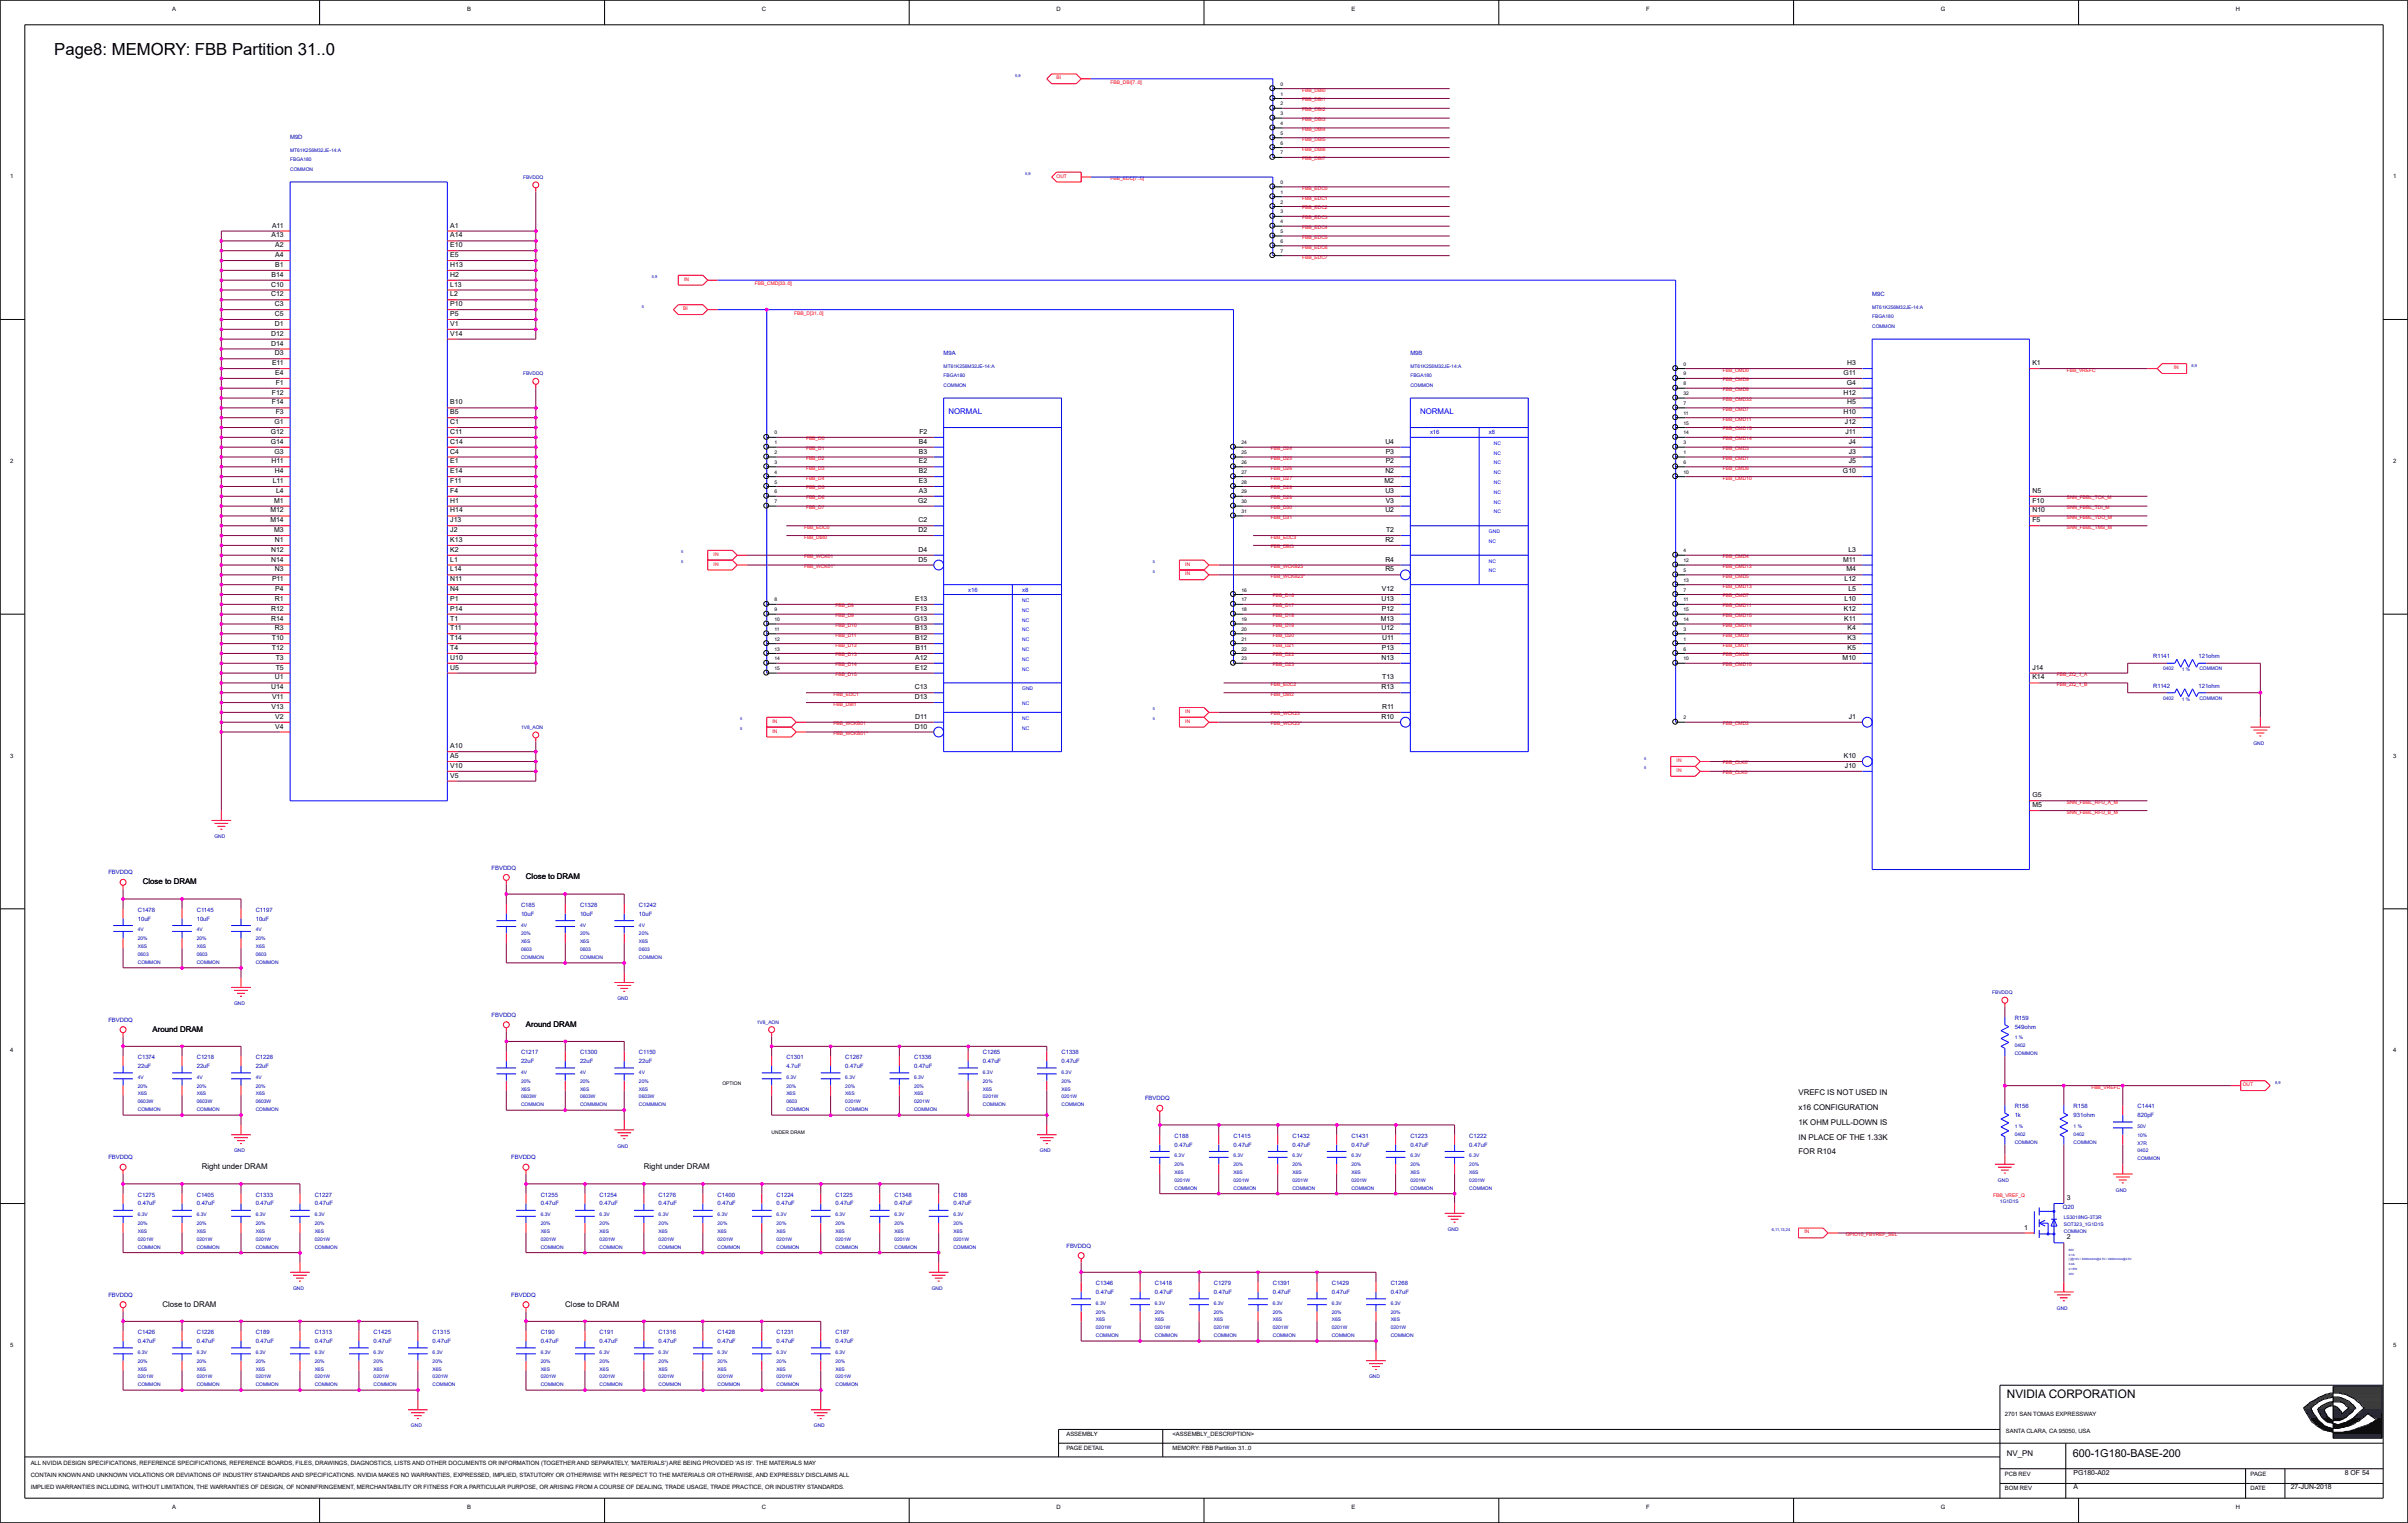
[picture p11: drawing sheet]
<svg xmlns="http://www.w3.org/2000/svg" width="158mm" height="100mm" viewBox="0 0 158 100" stroke-linecap="round" stroke-linejoin="round" font-family="sans-serif">
<defs><g id="words">
<text font-size="1.1" x="3.6" y="3.6">Page8: MEMORY: FBB Partition 31..0</text>
<text font-size=".8" x="131.7" y="91.8">NVIDIA CORPORATION</text>
<text font-size=".7" x="136.1" y="95.7">600-1G180-BASE-200</text>
<g font-size=".5">
<text x="17.8" y="15.6">A13</text>
<text x="17.9" y="14.9">A11</text>
<text x="18.1" y="17.5">B1</text>
<text x="18.1" y="16.9">A4</text>
<text x="18.1" y="16.2">A2</text>
<text x="29.6" y="17.5">H13</text>
<text x="29.6" y="16.9">E5</text>
<text x="29.6" y="16.2">E10</text>
<text x="29.6" y="15.6">A14</text>
<text x="29.6" y="14.9">A1</text>
<text x="17.8" y="22.7">D14</text>
<text x="17.8" y="22">D12</text>
<text x="17.8" y="19.5">C12</text>
<text x="17.8" y="18.8">C10</text>
<text x="17.8" y="18.2">B14</text>
<text x="17.9" y="24">E11</text>
<text x="18" y="23.3">D3</text>
<text x="18" y="21.4">D1</text>
<text x="18" y="20.8">C5</text>
<text x="18" y="20.1">C3</text>
<text x="29.6" y="22">V14</text>
<text x="29.6" y="21.4">V1</text>
<text x="29.6" y="20.8">P5</text>
<text x="29.6" y="20.1">P10</text>
<text x="29.6" y="19.5">L2</text>
<text x="29.6" y="18.8">L13</text>
<text x="29.6" y="18.2">H2</text>
<text x="121.3" y="24">H3</text>
<text x="133.4" y="24">K1</text>
<text x="17.8" y="29.1">G14</text>
<text x="17.8" y="28.5">G12</text>
<text x="17.8" y="26.6">F14</text>
<text x="17.8" y="25.9">F12</text>
<text x="18" y="29.8">G3</text>
<text x="18" y="27.9">G1</text>
<text x="18.1" y="24.6">E4</text>
<text x="18.1" y="27.2">F3</text>
<text x="18.1" y="25.3">F1</text>
<text x="29.6" y="29.8">C4</text>
<text x="29.6" y="29.1">C14</text>
<text x="29.6" y="28.5">C11</text>
<text x="29.6" y="27.9">C1</text>
<text x="29.6" y="27.2">B5</text>
<text x="29.6" y="26.6">B10</text>
<text x="60.3" y="29.8">B3</text>
<text x="60.3" y="29.1">B4</text>
<text x="60.4" y="28.5">F2</text>
<text x="90.9" y="29.1">U4</text>
<text x="91" y="29.8">P3</text>
<text x="121" y="27.2">H10</text>
<text x="121" y="25.9">H12</text>
<text x="121" y="24.6">G11</text>
<text x="121.1" y="27.9">J12</text>
<text x="121.1" y="28.5">J11</text>
<text x="121.2" y="25.3">G4</text>
<text x="121.3" y="26.6">H5</text>
<text x="121.4" y="29.8">J3</text>
<text x="121.4" y="29.1">J4</text>
<text x="17.7" y="34.3">M14</text>
<text x="17.7" y="33.7">M12</text>
<text x="17.8" y="30.4">H11</text>
<text x="17.9" y="31.7">L11</text>
<text x="18" y="34.9">M3</text>
<text x="18" y="33">M1</text>
<text x="18" y="35.6">N1</text>
<text x="18" y="31.1">H4</text>
<text x="18.1" y="32.4">L4</text>
<text x="29.6" y="35.6">K13</text>
<text x="29.6" y="34.9">J2</text>
<text x="29.6" y="34.3">J13</text>
<text x="29.6" y="33.7">H14</text>
<text x="29.6" y="33">H1</text>
<text x="29.6" y="32.4">F4</text>
<text x="29.6" y="31.7">F11</text>
<text x="29.6" y="31.1">E14</text>
<text x="29.6" y="30.4">E1</text>
<text x="60.3" y="33">G2</text>
<text x="60.3" y="34.9">D2</text>
<text x="60.3" y="34.3">C2</text>
<text x="60.3" y="32.4">A3</text>
<text x="60.3" y="31.7">E3</text>
<text x="60.3" y="31.1">B2</text>
<text x="60.3" y="30.4">E2</text>
<text x="90.9" y="31.7">M2</text>
<text x="90.9" y="35.6">R2</text>
<text x="90.9" y="33.7">U2</text>
<text x="90.9" y="32.4">U3</text>
<text x="90.9" y="31.1">N2</text>
<text x="91" y="33">V3</text>
<text x="91" y="30.4">P2</text>
<text x="91" y="34.9">T2</text>
<text x="121" y="31.1">G10</text>
<text x="121.4" y="30.4">J5</text>
<text x="133.4" y="34.3">F5</text>
<text x="133.4" y="33.7">N10</text>
<text x="133.4" y="33">F10</text>
<text x="133.4" y="32.4">N5</text>
<text x="17.8" y="40.8">R14</text>
<text x="17.8" y="40.1">R12</text>
<text x="17.8" y="36.9">N14</text>
<text x="17.8" y="36.2">N12</text>
<text x="17.9" y="38.2">P11</text>
<text x="18" y="41.4">R3</text>
<text x="18" y="39.5">R1</text>
<text x="18" y="37.5">N3</text>
<text x="18.1" y="38.8">P4</text>
<text x="29.6" y="41.4">T11</text>
<text x="29.6" y="40.8">T1</text>
<text x="29.6" y="40.1">P14</text>
<text x="29.6" y="39.5">P1</text>
<text x="29.6" y="38.8">N4</text>
<text x="29.6" y="38.2">N11</text>
<text x="29.6" y="37.5">L14</text>
<text x="29.6" y="36.9">L1</text>
<text x="29.6" y="36.2">K2</text>
<text x="60" y="40.8">G13</text>
<text x="60.1" y="41.4">B13</text>
<text x="60.1" y="39.5">E13</text>
<text x="60.1" y="40.1">F13</text>
<text x="60.3" y="36.9">D5</text>
<text x="60.3" y="36.2">D4</text>
<text x="90.6" y="40.8">M13</text>
<text x="90.7" y="41.4">U12</text>
<text x="90.7" y="39.5">U13</text>
<text x="90.7" y="40.1">P12</text>
<text x="90.7" y="38.8">V12</text>
<text x="90.9" y="37.5">R5</text>
<text x="90.9" y="36.9">R4</text>
<text x="121" y="36.9">M11</text>
<text x="121" y="40.1">K12</text>
<text x="121.1" y="40.8">K11</text>
<text x="121.1" y="39.5">L10</text>
<text x="121.1" y="38.2">L12</text>
<text x="121.2" y="37.5">M4</text>
<text x="121.3" y="41.4">K4</text>
<text x="121.3" y="38.8">L5</text>
<text x="121.3" y="36.2">L3</text>
<text x="17.8" y="45.3">U14</text>
<text x="17.8" y="46.6">V13</text>
<text x="17.8" y="42.7">T12</text>
<text x="17.8" y="42">T10</text>
<text x="17.9" y="45.9">V11</text>
<text x="18" y="44.6">U1</text>
<text x="18.1" y="47.8">V4</text>
<text x="18.1" y="47.2">V2</text>
<text x="18.1" y="44">T5</text>
<text x="18.1" y="43.3">T3</text>
<text x="29.6" y="44">U5</text>
<text x="29.6" y="43.3">U10</text>
<text x="29.6" y="42.7">T4</text>
<text x="29.6" y="42">T14</text>
<text x="60.1" y="47.8">D10</text>
<text x="60.1" y="45.9">D13</text>
<text x="60.1" y="45.3">C13</text>
<text x="60.1" y="44">E12</text>
<text x="60.1" y="43.3">A12</text>
<text x="60.1" y="42">B12</text>
<text x="60.1" y="47.2">D11</text>
<text x="60.1" y="42.7">B11</text>
<text x="90.7" y="47.2">R10</text>
<text x="90.7" y="45.3">R13</text>
<text x="90.7" y="43.3">N13</text>
<text x="90.7" y="42.7">P13</text>
<text x="90.7" y="46.6">R11</text>
<text x="90.7" y="42">U11</text>
<text x="90.7" y="44.6">T13</text>
<text x="121" y="43.3">M10</text>
<text x="121.3" y="42.7">K5</text>
<text x="121.3" y="42">K3</text>
<text x="121.4" y="47.2">J1</text>
<text x="133.4" y="44.6">K14</text>
<text x="133.4" y="44">J14</text>
<text x="29.6" y="51.1">V5</text>
<text x="29.6" y="50.4">V10</text>
<text x="29.6" y="49.8">A5</text>
<text x="29.6" y="49.1">A10</text>
<text x="121" y="49.8">K10</text>
<text x="121.1" y="50.4">J10</text>
<text x="133.4" y="53">M5</text>
<text x="133.4" y="52.4">G5</text>
<text x="9.4" y="58.1">Close to DRAM</text>
<text x="34.5" y="57.8">Close to DRAM</text>
<text x="10" y="67.7">Around DRAM</text>
<text x="34.5" y="67.4">Around DRAM</text>
<text x="118.1" y="71.9">VREFC IS NOT USED IN</text>
<text x="13.2" y="76.8">Right under DRAM</text>
<text x="42.3" y="76.8">Right under DRAM</text>
<text x="118.1" y="73.9">1K OHM PULL-DOWN IS</text>
<text x="118.1" y="72.9">x16 CONFIGURATION</text>
<text x="118.1" y="74.8">IN PLACE OF THE 1.33K</text>
<text x="118.1" y="75.8">FOR R104</text>
<text x="132.9" y="80.7">1</text>
<text x="135.7" y="81.4">2</text>
<text x="135.7" y="78.8">3</text>
<text x="10.7" y="85.8">Close to DRAM</text>
<text x="37.1" y="85.8">Close to DRAM</text>
<text x="131.7" y="95.6">NV_PN</text>
<text x="136.1" y="97.8">A</text>
<text x="136.1" y="96.8">PG180-A02</text>
<text x="150.4" y="97.8">27-JUN-2018</text>
<text x="153.9" y="96.8">8 OF 54</text>
</g>
<g font-size=".5" fill="#00f">
<text x="62.3" y="27.2">NORMAL</text>
<text x="93.2" y="27.2">NORMAL</text>
</g>
<g font-size=".4">
<text x="11.3" y=".7">A</text>
<text x="30.7" y=".7">B</text>
<text x="50" y=".7">C</text>
<text x="69.4" y=".7">D</text>
<text x="88.7" y=".7">E</text>
<text x="108.1" y=".7">F</text>
<text x="127.4" y=".7">G</text>
<text x="146.8" y=".7">H</text>
<text x=".7" y="11.7">1</text>
<text x="157.1" y="11.7">1</text>
<text x=".7" y="30.4">2</text>
<text x="157.1" y="30.4">2</text>
<text x=".7" y="49.8">3</text>
<text x="157.1" y="49.8">3</text>
<text x=".7" y="69.1">4</text>
<text x="157.1" y="69.1">4</text>
<text x=".7" y="88.5">5</text>
<text x="157.1" y="88.5">5</text>
<text x="70" y="95.2">PAGE DETAIL</text>
<text x="70" y="94.3">ASSEMBLY</text>
<text x="77" y="94.3">&lt;ASSEMBLY_DESCRIPTION&gt;</text>
<text x="77" y="95.2">MEMORY: FBB Partition 31..0</text>
<text x="131.6" y="93">2701 SAN TOMAS EXPRESSWAY</text>
<text x="131.7" y="94.1">SANTA CLARA, CA 95050, USA</text>
<text x="2" y="97">CONTAIN KNOWN AND UNKNOWN VIOLATIONS OR DEVIATIONS OF INDUSTRY STANDARDS AND SPECIFICATIONS. NVIDIA MAKES NO WARRANTIES, EXPRESSED, IMPLIED, STATUTORY OR OTHERWISE WITH RESPECT TO THE MATERIALS OR OTHERWISE, AND EXPRESSLY DISCLAIMS ALL</text>
<text x="2" y="96.2">ALL NVIDIA DESIGN SPECIFICATIONS, REFERENCE SPECIFICATIONS, REFERENCE BOARDS, FILES, DRAWINGS, DIAGNOSTICS, LISTS AND OTHER DOCUMENTS OR INFORMATION (TOGETHER AND SEPARATELY, 'MATERIALS') ARE BEING PROVIDED 'AS IS'. THE MATERIALS MAY</text>
<text x="2" y="97.8">IMPLIED WARRANTIES INCLUDING, WITHOUT LIMITATION, THE WARRANTIES OF DESIGN, OF NONINFRINGEMENT, MERCHANTABILITY OR FITNESS FOR A PARTICULAR PURPOSE, OR ARISING FROM A COURSE OF DEALING, TRADE USAGE, TRADE PRACTICE, OR INDUSTRY STANDARDS.</text>
<text x="11.3" y="99.1">A</text>
<text x="30.7" y="99.1">B</text>
<text x="50" y="99.1">C</text>
<text x="69.4" y="99.1">D</text>
<text x="88.7" y="99.1">E</text>
<text x="108.1" y="99.1">F</text>
<text x="127.4" y="99.1">G</text>
<text x="131.6" y="97.9">BOM REV</text>
<text x="131.6" y="96.9">PCB REV</text>
<text x="146.8" y="99.1">H</text>
<text x="147.7" y="96.9">PAGE</text>
<text x="147.7" y="97.9">DATE</text>
</g>
<g font-size=".4" fill="#0000a0">
<text x="19" y="9.1">M9D</text>
<text x="61.9" y="23.3">M9A</text>
<text x="92.6" y="23.3">M9B</text>
<text x="122.9" y="19.4">M9C</text>
<text x="141.4" y="45.2">R1142</text>
<text x="141.4" y="43.2">R1141</text>
<text x="144.3" y="43.2">121ohm</text>
<text x="144.3" y="45.2">121ohm</text>
<text x="7.1" y="57.4">FBVDDQ</text>
<text x="9" y="59.9">C1478</text>
<text x="12.9" y="59.9">C1145</text>
<text x="16.8" y="59.9">C1197</text>
<text x="32.3" y="57.1">FBVDDQ</text>
<text x="34.2" y="59.6">C185</text>
<text x="38.1" y="59.6">C1328</text>
<text x="41.9" y="59.6">C1242</text>
<text x="9" y="60.5">10uF</text>
<text x="12.9" y="60.5">10uF</text>
<text x="16.8" y="60.5">10uF</text>
<text x="34.2" y="60.1">10uF</text>
<text x="38.1" y="60.1">10uF</text>
<text x="41.9" y="60.1">10uF</text>
<text x="7.1" y="67.1">FBVDDQ</text>
<text x="9" y="69.6">C1374</text>
<text x="9" y="70.1">22uF</text>
<text x="12.9" y="69.6">C1218</text>
<text x="12.9" y="70.1">22uF</text>
<text x="16.8" y="69.6">C1228</text>
<text x="16.8" y="70.1">22uF</text>
<text x="32.3" y="66.8">FBVDDQ</text>
<text x="34.2" y="69.2">C1217</text>
<text x="34.2" y="69.8">22uF</text>
<text x="38.1" y="69.2">C1300</text>
<text x="38.1" y="69.8">22uF</text>
<text x="41.9" y="69.2">C1150</text>
<text x="41.9" y="69.8">22uF</text>
<text x="51.6" y="69.6">C1301</text>
<text x="51.6" y="70.1">4.7uF</text>
<text x="55.5" y="69.6">C1267</text>
<text x="55.5" y="70.1">0.47uF</text>
<text x="60" y="69.6">C1336</text>
<text x="60" y="70.1">0.47uF</text>
<text x="64.5" y="69.2">C1265</text>
<text x="64.5" y="69.8">0.47uF</text>
<text x="69.7" y="69.2">C1338</text>
<text x="69.7" y="69.8">0.47uF</text>
<text x="132.3" y="67">R159</text>
<text x="132.3" y="67.6">549ohm</text>
<text x="7.1" y="76.1">FBVDDQ</text>
<text x="33.6" y="76.1">FBVDDQ</text>
<text x="75.2" y="72.3">FBVDDQ</text>
<text x="77.1" y="74.7">C188</text>
<text x="77.1" y="75.3">0.47uF</text>
<text x="81" y="74.7">C1415</text>
<text x="81" y="75.3">0.47uF</text>
<text x="84.8" y="74.7">C1432</text>
<text x="84.8" y="75.3">0.47uF</text>
<text x="88.7" y="74.7">C1431</text>
<text x="88.7" y="75.3">0.47uF</text>
<text x="92.6" y="74.7">C1223</text>
<text x="92.6" y="75.3">0.47uF</text>
<text x="96.5" y="74.7">C1222</text>
<text x="96.5" y="75.3">0.47uF</text>
<text x="132.3" y="72.8">R156</text>
<text x="132.3" y="73.4">1k</text>
<text x="136.1" y="72.8">R158</text>
<text x="136.1" y="73.4">931ohm</text>
<text x="140.3" y="72.8">C1441</text>
<text x="140.3" y="73.4">820pF</text>
<text x="9" y="78.6">C1275</text>
<text x="9" y="79.2">0.47uF</text>
<text x="12.9" y="78.6">C1405</text>
<text x="12.9" y="79.2">0.47uF</text>
<text x="16.8" y="78.6">C1333</text>
<text x="16.8" y="79.2">0.47uF</text>
<text x="20.7" y="78.6">C1227</text>
<text x="20.7" y="79.2">0.47uF</text>
<text x="35.5" y="78.6">C1255</text>
<text x="35.5" y="79.2">0.47uF</text>
<text x="39.4" y="78.6">C1254</text>
<text x="39.4" y="79.2">0.47uF</text>
<text x="43.2" y="78.6">C1276</text>
<text x="43.2" y="79.2">0.47uF</text>
<text x="47.1" y="78.6">C1400</text>
<text x="47.1" y="79.2">0.47uF</text>
<text x="51" y="78.6">C1224</text>
<text x="51" y="79.2">0.47uF</text>
<text x="54.8" y="78.6">C1225</text>
<text x="54.8" y="79.2">0.47uF</text>
<text x="58.7" y="78.6">C1348</text>
<text x="58.7" y="79.2">0.47uF</text>
<text x="62.6" y="78.6">C186</text>
<text x="62.6" y="79.2">0.47uF</text>
<text x="70" y="81.9">FBVDDQ</text>
<text x="135.4" y="79.4">Q20</text>
<text x="7.1" y="85.2">FBVDDQ</text>
<text x="9" y="87.6">C1426</text>
<text x="9" y="88.2">0.47uF</text>
<text x="12.9" y="87.6">C1226</text>
<text x="12.9" y="88.2">0.47uF</text>
<text x="16.8" y="87.6">C189</text>
<text x="16.8" y="88.2">0.47uF</text>
<text x="20.7" y="87.6">C1313</text>
<text x="20.7" y="88.2">0.47uF</text>
<text x="24.5" y="87.6">C1425</text>
<text x="24.5" y="88.2">0.47uF</text>
<text x="28.4" y="87.6">C1315</text>
<text x="28.4" y="88.2">0.47uF</text>
<text x="33.6" y="85.2">FBVDDQ</text>
<text x="35.5" y="87.6">C190</text>
<text x="35.5" y="88.2">0.47uF</text>
<text x="39.4" y="87.6">C191</text>
<text x="39.4" y="88.2">0.47uF</text>
<text x="43.2" y="87.6">C1316</text>
<text x="43.2" y="88.2">0.47uF</text>
<text x="47.1" y="87.6">C1428</text>
<text x="47.1" y="88.2">0.47uF</text>
<text x="51" y="87.6">C1231</text>
<text x="51" y="88.2">0.47uF</text>
<text x="54.8" y="87.6">C187</text>
<text x="54.8" y="88.2">0.47uF</text>
<text x="71.9" y="84.4">C1346</text>
<text x="71.9" y="85">0.47uF</text>
<text x="75.8" y="84.4">C1418</text>
<text x="75.8" y="85">0.47uF</text>
<text x="79.7" y="84.4">C1279</text>
<text x="79.7" y="85">0.47uF</text>
<text x="83.6" y="84.4">C1391</text>
<text x="83.6" y="85">0.47uF</text>
<text x="87.4" y="84.4">C1429</text>
<text x="87.4" y="85">0.47uF</text>
<text x="91.3" y="84.4">C1268</text>
<text x="91.3" y="85">0.47uF</text>
</g>
<g font-size=".4" fill="#00f">
<text x="93.9" y="28.5">x16</text>
<text x="97.7" y="28.5">x8</text>
<text x="63.6" y="38.8">x16</text>
<text x="67.1" y="38.8">x8</text>
</g>
<g font-size=".3" fill="#0000a0">
<text x="66.7" y="5">5,9</text>
<text x="19" y="10.6">FBGA180</text>
<text x="19" y="10">MT61K256M32JE-14:A</text>
<text x="19" y="11.2">COMMON</text>
<text x="34.3" y="11.8">FBVDDQ</text>
<text x="67.3" y="11.5">5,9</text>
<text x="42.1" y="20.2">5</text>
<text x="42.8" y="18.3">5,9</text>
<text x="122.9" y="21.6">COMMON</text>
<text x="122.9" y="20.3">MT61K256M32JE-14:A</text>
<text x="122.9" y="20.9">FBGA180</text>
<text x="34.3" y="24.7">FBVDDQ</text>
<text x="61.9" y="25.4">COMMON</text>
<text x="61.9" y="24.1">MT61K256M32JE-14:A</text>
<text x="61.9" y="24.8">FBGA180</text>
<text x="92.6" y="24.8">FBGA180</text>
<text x="92.6" y="25.4">COMMON</text>
<text x="92.6" y="24.1">MT61K256M32JE-14:A</text>
<text x="143.9" y="24.1">8,9</text>
<text x="44.7" y="37">5</text>
<text x="44.7" y="36.3">5</text>
<text x="75.7" y="37.6">5</text>
<text x="75.7" y="37">5</text>
<text x="34.2" y="47.9">1V8_AON</text>
<text x="48.6" y="47.9">5</text>
<text x="48.6" y="47.3">5</text>
<text x="75.7" y="47.3">5</text>
<text x="75.7" y="46.7">5</text>
<text x="142" y="45.9">0402</text>
<text x="142" y="44">0402</text>
<text x="143.2" y="46">1 %</text>
<text x="143.2" y="44.1">1 %</text>
<text x="144.4" y="45.9">COMMON</text>
<text x="144.4" y="44">COMMON</text>
<text x="107.9" y="50.5">5</text>
<text x="107.9" y="49.9">5</text>
<text x="147.9" y="48.9">GND</text>
<text x="14.1" y="55">GND</text>
<text x="9" y="61.8">20%</text>
<text x="9" y="61.2">4V</text>
<text x="9" y="63.3">COMMON</text>
<text x="9" y="62.8">0603</text>
<text x="9" y="62.3">X6S</text>
<text x="12.9" y="62.8">0603</text>
<text x="12.9" y="61.8">20%</text>
<text x="12.9" y="63.3">COMMON</text>
<text x="12.9" y="61.2">4V</text>
<text x="12.9" y="62.3">X6S</text>
<text x="16.8" y="61.2">4V</text>
<text x="16.8" y="61.8">20%</text>
<text x="16.8" y="62.3">X6S</text>
<text x="16.8" y="62.8">0603</text>
<text x="16.8" y="63.3">COMMON</text>
<text x="34.2" y="61.9">X6S</text>
<text x="34.2" y="61.4">20%</text>
<text x="34.2" y="60.8">4V</text>
<text x="34.2" y="62.5">0603</text>
<text x="34.2" y="63">COMMON</text>
<text x="38.1" y="61.9">X6S</text>
<text x="38.1" y="61.4">20%</text>
<text x="38.1" y="62.5">0603</text>
<text x="38.1" y="63">COMMON</text>
<text x="38.1" y="60.8">4V</text>
<text x="40.5" y="65.7">GND</text>
<text x="41.9" y="63">COMMON</text>
<text x="41.9" y="60.8">4V</text>
<text x="41.9" y="61.4">20%</text>
<text x="41.9" y="61.9">X6S</text>
<text x="41.9" y="62.5">0603</text>
<text x="130.8" y="65.3">FBVDDQ</text>
<text x="9" y="71.9">X6S</text>
<text x="9" y="71.4">20%</text>
<text x="9" y="70.8">4V</text>
<text x="12.9" y="71.9">X6S</text>
<text x="12.9" y="71.4">20%</text>
<text x="12.9" y="70.8">4V</text>
<text x="15.4" y="66">GND</text>
<text x="16.8" y="70.8">4V</text>
<text x="16.8" y="71.4">20%</text>
<text x="16.8" y="71.9">X6S</text>
<text x="34.2" y="71.6">X6S</text>
<text x="34.2" y="71.1">20%</text>
<text x="34.2" y="70.5">4V</text>
<text x="38.1" y="71.6">X6S</text>
<text x="38.1" y="71.1">20%</text>
<text x="38.1" y="70.5">4V</text>
<text x="41.9" y="71.6">X6S</text>
<text x="41.9" y="71.1">20%</text>
<text x="41.9" y="70.5">4V</text>
<text x="49.7" y="67.2">1V8_AON</text>
<text x="51.6" y="70.8">6.3V</text>
<text x="51.6" y="71.4">20%</text>
<text x="51.6" y="71.9">X6S</text>
<text x="55.5" y="71.4">20%</text>
<text x="55.5" y="70.8">6.3V</text>
<text x="55.5" y="71.9">X6S</text>
<text x="60" y="71.4">20%</text>
<text x="60" y="70.8">6.3V</text>
<text x="60" y="71.9">X6S</text>
<text x="64.5" y="71.1">20%</text>
<text x="64.5" y="70.5">6.3V</text>
<text x="64.5" y="71.6">X6S</text>
<text x="69.7" y="71.6">X6S</text>
<text x="69.7" y="71.1">20%</text>
<text x="69.7" y="70.5">6.3V</text>
<text x="132.3" y="69.3">COMMON</text>
<text x="132.3" y="68.3">1 %</text>
<text x="132.3" y="68.8">0402</text>
<text x="149.4" y="71.2">8,9</text>
<text x="9" y="73">COMMON</text>
<text x="9" y="72.5">0603W</text>
<text x="12.9" y="72.5">0603W</text>
<text x="12.9" y="73">COMMON</text>
<text x="15.4" y="75.7">GND</text>
<text x="16.8" y="72.5">0603W</text>
<text x="16.8" y="73">COMMON</text>
<text x="34.2" y="72.1">0603W</text>
<text x="34.2" y="72.7">COMMON</text>
<text x="38.1" y="72.1">0603W</text>
<text x="38.1" y="72.7">COMMMON</text>
<text x="40.5" y="75.4">GND</text>
<text x="41.9" y="72.7">COMMMON</text>
<text x="41.9" y="72.1">0603W</text>
<text x="51.6" y="72.5">0603</text>
<text x="51.6" y="73">COMMON</text>
<text x="55.5" y="72.5">0201W</text>
<text x="55.5" y="73">COMMON</text>
<text x="60" y="72.5">0201W</text>
<text x="60" y="73">COMMON</text>
<text x="64.5" y="72.1">0201W</text>
<text x="64.5" y="72.7">COMMON</text>
<text x="68.3" y="75.7">GND</text>
<text x="69.7" y="72.7">COMMON</text>
<text x="69.7" y="72.1">0201W</text>
<text x="77.1" y="77.6">0201W</text>
<text x="77.1" y="76.6">20%</text>
<text x="77.1" y="76">6.3V</text>
<text x="77.1" y="77.1">X6S</text>
<text x="81" y="77.6">0201W</text>
<text x="81" y="76.6">20%</text>
<text x="81" y="76">6.3V</text>
<text x="81" y="77.1">X6S</text>
<text x="84.8" y="77.6">0201W</text>
<text x="84.8" y="76.6">20%</text>
<text x="84.8" y="76">6.3V</text>
<text x="84.8" y="77.1">X6S</text>
<text x="88.7" y="77.6">0201W</text>
<text x="88.7" y="76.6">20%</text>
<text x="88.7" y="76">6.3V</text>
<text x="88.7" y="77.1">X6S</text>
<text x="92.6" y="77.6">0201W</text>
<text x="92.6" y="76.6">20%</text>
<text x="92.6" y="76">6.3V</text>
<text x="92.6" y="77.1">X6S</text>
<text x="96.5" y="77.1">X6S</text>
<text x="96.5" y="77.6">0201W</text>
<text x="96.5" y="76">6.3V</text>
<text x="96.5" y="76.6">20%</text>
<text x="131.2" y="77.6">GND</text>
<text x="132.3" y="74.6">0402</text>
<text x="132.3" y="75.1">COMMON</text>
<text x="132.3" y="74.1">1 %</text>
<text x="136.1" y="74.6">0402</text>
<text x="136.1" y="74.1">1 %</text>
<text x="136.1" y="75.1">COMMON</text>
<text x="140.3" y="75.2">X7R</text>
<text x="140.3" y="75.7">0402</text>
<text x="140.3" y="76.2">COMMON</text>
<text x="140.3" y="74.1">50V</text>
<text x="140.3" y="74.7">10%</text>
<text x="9" y="81.5">0201W</text>
<text x="9" y="80.5">20%</text>
<text x="9" y="79.9">6.3V</text>
<text x="9" y="81">X6S</text>
<text x="9" y="82">COMMON</text>
<text x="12.9" y="81.5">0201W</text>
<text x="12.9" y="80.5">20%</text>
<text x="12.9" y="79.9">6.3V</text>
<text x="12.9" y="81">X6S</text>
<text x="12.9" y="82">COMMON</text>
<text x="16.8" y="81.5">0201W</text>
<text x="16.8" y="80.5">20%</text>
<text x="16.8" y="79.9">6.3V</text>
<text x="16.8" y="81">X6S</text>
<text x="16.8" y="82">COMMON</text>
<text x="20.7" y="81.5">0201W</text>
<text x="20.7" y="80.5">20%</text>
<text x="20.7" y="79.9">6.3V</text>
<text x="20.7" y="81">X6S</text>
<text x="20.7" y="82">COMMON</text>
<text x="35.5" y="81.5">0201W</text>
<text x="35.5" y="80.5">20%</text>
<text x="35.5" y="79.9">6.3V</text>
<text x="35.5" y="81">X6S</text>
<text x="35.5" y="82">COMMON</text>
<text x="39.4" y="81.5">0201W</text>
<text x="39.4" y="80.5">20%</text>
<text x="39.4" y="79.9">6.3V</text>
<text x="39.4" y="81">X6S</text>
<text x="39.4" y="82">COMMON</text>
<text x="43.2" y="81.5">0201W</text>
<text x="43.2" y="80.5">20%</text>
<text x="43.2" y="79.9">6.3V</text>
<text x="43.2" y="81">X6S</text>
<text x="43.2" y="82">COMMON</text>
<text x="47.1" y="81.5">0201W</text>
<text x="47.1" y="80.5">20%</text>
<text x="47.1" y="79.9">6.3V</text>
<text x="47.1" y="81">X6S</text>
<text x="47.1" y="82">COMMON</text>
<text x="51" y="81.5">0201W</text>
<text x="51" y="80.5">20%</text>
<text x="51" y="79.9">6.3V</text>
<text x="51" y="81">X6S</text>
<text x="51" y="82">COMMON</text>
<text x="54.8" y="81.5">0201W</text>
<text x="54.8" y="80.5">20%</text>
<text x="54.8" y="79.9">6.3V</text>
<text x="54.8" y="81">X6S</text>
<text x="54.8" y="82">COMMON</text>
<text x="58.7" y="81.5">0201W</text>
<text x="58.7" y="80.5">20%</text>
<text x="58.7" y="79.9">6.3V</text>
<text x="58.7" y="81">X6S</text>
<text x="58.7" y="82">COMMON</text>
<text x="62.6" y="81.5">0201W</text>
<text x="62.6" y="80.5">20%</text>
<text x="62.6" y="79.9">6.3V</text>
<text x="62.6" y="81">X6S</text>
<text x="62.6" y="82">COMMON</text>
<text x="77.1" y="78.1">COMMON</text>
<text x="81" y="78.1">COMMON</text>
<text x="84.8" y="78.1">COMMON</text>
<text x="88.7" y="78.1">COMMON</text>
<text x="92.6" y="78.1">COMMON</text>
<text x="95" y="80.8">GND</text>
<text x="96.5" y="78.1">COMMON</text>
<text x="116.3" y="80.8">6,11,13,24</text>
<text x="131.3" y="79">1G1D1S</text>
<text x="135.5" y="80.1">LS3018NG-3T3R</text>
<text x="135.5" y="81">COMMON</text>
<text x="135.5" y="80.5">SOT323_1G1D1S</text>
<text x="138.9" y="78.3">GND</text>
<text x="9" y="89.5">20%</text>
<text x="9" y="88.9">6.3V</text>
<text x="12.9" y="89.5">20%</text>
<text x="12.9" y="88.9">6.3V</text>
<text x="16.8" y="89.5">20%</text>
<text x="16.8" y="88.9">6.3V</text>
<text x="19.2" y="84.7">GND</text>
<text x="20.7" y="89.5">20%</text>
<text x="20.7" y="88.9">6.3V</text>
<text x="24.5" y="89.5">20%</text>
<text x="24.5" y="88.9">6.3V</text>
<text x="28.4" y="89.5">20%</text>
<text x="28.4" y="88.9">6.3V</text>
<text x="35.5" y="89.5">20%</text>
<text x="35.5" y="88.9">6.3V</text>
<text x="39.4" y="89.5">20%</text>
<text x="39.4" y="88.9">6.3V</text>
<text x="43.2" y="89.5">20%</text>
<text x="43.2" y="88.9">6.3V</text>
<text x="47.1" y="89.5">20%</text>
<text x="47.1" y="88.9">6.3V</text>
<text x="51" y="89.5">20%</text>
<text x="51" y="88.9">6.3V</text>
<text x="54.8" y="89.5">20%</text>
<text x="54.8" y="88.9">6.3V</text>
<text x="61.2" y="84.7">GND</text>
<text x="71.9" y="87.8">COMMON</text>
<text x="71.9" y="86.8">X6S</text>
<text x="71.9" y="85.7">6.3V</text>
<text x="71.9" y="86.3">20%</text>
<text x="71.9" y="87.3">0201W</text>
<text x="75.8" y="87.8">COMMON</text>
<text x="75.8" y="86.8">X6S</text>
<text x="75.8" y="85.7">6.3V</text>
<text x="75.8" y="86.3">20%</text>
<text x="75.8" y="87.3">0201W</text>
<text x="79.7" y="87.8">COMMON</text>
<text x="79.7" y="86.8">X6S</text>
<text x="79.7" y="85.7">6.3V</text>
<text x="79.7" y="86.3">20%</text>
<text x="79.7" y="87.3">0201W</text>
<text x="83.6" y="87.8">COMMON</text>
<text x="83.6" y="86.8">X6S</text>
<text x="83.6" y="85.7">6.3V</text>
<text x="83.6" y="86.3">20%</text>
<text x="83.6" y="87.3">0201W</text>
<text x="87.4" y="87.8">COMMON</text>
<text x="87.4" y="86.8">X6S</text>
<text x="87.4" y="85.7">6.3V</text>
<text x="87.4" y="86.3">20%</text>
<text x="87.4" y="87.3">0201W</text>
<text x="91.3" y="87.8">COMMON</text>
<text x="91.3" y="86.3">20%</text>
<text x="91.3" y="85.7">6.3V</text>
<text x="91.3" y="87.3">0201W</text>
<text x="91.3" y="86.8">X6S</text>
<text x="135" y="86">GND</text>
<text x="9" y="90.5">0201W</text>
<text x="9" y="90">X6S</text>
<text x="9" y="91">COMMON</text>
<text x="12.9" y="90.5">0201W</text>
<text x="12.9" y="90">X6S</text>
<text x="12.9" y="91">COMMON</text>
<text x="16.8" y="90.5">0201W</text>
<text x="16.8" y="90">X6S</text>
<text x="16.8" y="91">COMMON</text>
<text x="20.7" y="90.5">0201W</text>
<text x="20.7" y="90">X6S</text>
<text x="20.7" y="91">COMMON</text>
<text x="24.5" y="90.5">0201W</text>
<text x="24.5" y="90">X6S</text>
<text x="24.5" y="91">COMMON</text>
<text x="27" y="93.7">GND</text>
<text x="28.4" y="90.5">0201W</text>
<text x="28.4" y="90">X6S</text>
<text x="28.4" y="91">COMMON</text>
<text x="35.5" y="90.5">0201W</text>
<text x="35.5" y="90">X6S</text>
<text x="35.5" y="91">COMMON</text>
<text x="39.4" y="90.5">0201W</text>
<text x="39.4" y="90">X6S</text>
<text x="39.4" y="91">COMMON</text>
<text x="43.2" y="90.5">0201W</text>
<text x="43.2" y="90">X6S</text>
<text x="43.2" y="91">COMMON</text>
<text x="47.1" y="90.5">0201W</text>
<text x="47.1" y="90">X6S</text>
<text x="47.1" y="91">COMMON</text>
<text x="51" y="90.5">0201W</text>
<text x="51" y="90">X6S</text>
<text x="51" y="91">COMMON</text>
<text x="53.4" y="93.7">GND</text>
<text x="54.8" y="90.5">0201W</text>
<text x="54.8" y="90">X6S</text>
<text x="54.8" y="91">COMMON</text>
<text x="89.9" y="90.5">GND</text>
</g>
<g font-size=".3" fill="#f00">
<text x="69.4" y="5.2">BI</text>
<text x="72.9" y="5.5">FBB_DBI[7..0]</text>
<text x="69.4" y="11.7">OUT</text>
<text x="72.9" y="11.8">FBB_EDC[7..0]</text>
<text x="85.5" y="6">FBB_DBI0</text>
<text x="85.5" y="6.7">FBB_DBI1</text>
<text x="85.5" y="7.3">FBB_DBI2</text>
<text x="85.5" y="8">FBB_DBI3</text>
<text x="85.5" y="8.6">FBB_DBI4</text>
<text x="85.5" y="9.2">FBB_DBI5</text>
<text x="85.5" y="9.9">FBB_DBI6</text>
<text x="85.5" y="10.5">FBB_DBI7</text>
<text x="85.5" y="12.5">FBB_EDC0</text>
<text x="85.5" y="13.1">FBB_EDC1</text>
<text x="85.5" y="13.8">FBB_EDC2</text>
<text x="85.5" y="14.4">FBB_EDC3</text>
<text x="85.5" y="15">FBB_EDC4</text>
<text x="85.5" y="15.7">FBB_EDC5</text>
<text x="85.5" y="16.3">FBB_EDC6</text>
<text x="85.5" y="17">FBB_EDC7</text>
<text x="44.8" y="20.4">BI</text>
<text x="44.9" y="18.4">IN</text>
<text x="49.6" y="18.7">FBB_CMD[33..0]</text>
<text x="52.1" y="20.7">FBB_D[31..0]</text>
<text x="52.9" y="28.9">FBB_D0</text>
<text x="52.9" y="29.6">FBB_D1</text>
<text x="83.4" y="29.6">FBB_D24</text>
<text x="113.1" y="24.4">FBB_CMD0</text>
<text x="113.1" y="27.6">FBB_CMD11</text>
<text x="113.1" y="28.9">FBB_CMD14</text>
<text x="113.1" y="28.3">FBB_CMD15</text>
<text x="113.1" y="26.3">FBB_CMD32</text>
<text x="113.1" y="29.6">FBB_CMD3</text>
<text x="113.1" y="27">FBB_CMD7</text>
<text x="113.1" y="25.7">FBB_CMD8</text>
<text x="113.1" y="25">FBB_CMD9</text>
<text x="135.7" y="24.4">FBB_VREFC</text>
<text x="142.7" y="24.2">IN</text>
<text x="52.8" y="35.4">FBB_DBI0</text>
<text x="52.8" y="34.7">FBB_EDC0</text>
<text x="52.9" y="30.2">FBB_D2</text>
<text x="52.9" y="30.9">FBB_D3</text>
<text x="52.9" y="31.5">FBB_D4</text>
<text x="52.9" y="32.1">FBB_D5</text>
<text x="52.9" y="32.8">FBB_D6</text>
<text x="52.9" y="33.4">FBB_D7</text>
<text x="83.4" y="30.2">FBB_D25</text>
<text x="83.4" y="30.9">FBB_D26</text>
<text x="83.4" y="31.5">FBB_D27</text>
<text x="83.4" y="32.1">FBB_D28</text>
<text x="83.4" y="32.8">FBB_D29</text>
<text x="83.4" y="33.4">FBB_D30</text>
<text x="83.4" y="34.1">FBB_D31</text>
<text x="83.4" y="35.4">FBB_EDC3</text>
<text x="113.1" y="31.5">FBB_CMD10</text>
<text x="113.1" y="30.2">FBB_CMD1</text>
<text x="113.1" y="30.9">FBB_CMD6</text>
<text x="135.7" y="32.8">SNN_FBBL_TCK_M</text>
<text x="135.7" y="33.4">SNN_FBBL_TDI_M</text>
<text x="135.7" y="34.1">SNN_FBBL_TDO_M</text>
<text x="135.7" y="34.7">SNN_FBBL_TMS_M</text>
<text x="46.8" y="37.1">IN</text>
<text x="46.8" y="36.5">IN</text>
<text x="52.8" y="36.7">FBB_WCK01</text>
<text x="52.8" y="37.3">FBB_WCK01*</text>
<text x="54.8" y="41.2">FBB_D10</text>
<text x="54.8" y="41.8">FBB_D11</text>
<text x="54.8" y="39.9">FBB_D8</text>
<text x="54.8" y="40.5">FBB_D9</text>
<text x="77.8" y="37.8">IN</text>
<text x="77.8" y="37.1">IN</text>
<text x="83.4" y="36">FBB_DBI3</text>
<text x="83.4" y="37.3">FBB_WCKB23</text>
<text x="83.4" y="37.9">FBB_WCKB23*</text>
<text x="83.6" y="39.2">FBB_D16</text>
<text x="83.6" y="39.9">FBB_D17</text>
<text x="83.6" y="40.5">FBB_D18</text>
<text x="83.6" y="41.2">FBB_D19</text>
<text x="83.6" y="41.8">FBB_D20</text>
<text x="113.1" y="39.9">FBB_CMD11</text>
<text x="113.1" y="37.3">FBB_CMD12</text>
<text x="113.1" y="38.6">FBB_CMD13</text>
<text x="113.1" y="41.2">FBB_CMD14</text>
<text x="113.1" y="40.5">FBB_CMD15</text>
<text x="113.1" y="41.8">FBB_CMD3</text>
<text x="113.1" y="36.7">FBB_CMD4</text>
<text x="113.1" y="37.9">FBB_CMD5</text>
<text x="113.1" y="39.2">FBB_CMD7</text>
<text x="50.7" y="47.5">IN</text>
<text x="54.7" y="46.3">FBB_DBI1</text>
<text x="54.7" y="45.7">FBB_EDC1</text>
<text x="54.7" y="47.6">FBB_WCKB01</text>
<text x="54.8" y="42.5">FBB_D12</text>
<text x="54.8" y="43.1">FBB_D13</text>
<text x="54.8" y="43.8">FBB_D14</text>
<text x="54.8" y="44.4">FBB_D15</text>
<text x="77.8" y="47.5">IN</text>
<text x="77.8" y="46.8">IN</text>
<text x="83.4" y="45.7">FBB_DBI2</text>
<text x="83.4" y="45">FBB_EDC2</text>
<text x="83.4" y="47">FBB_WCK23</text>
<text x="83.4" y="47.6">FBB_WCK23*</text>
<text x="83.6" y="42.5">FBB_D21</text>
<text x="83.6" y="43.1">FBB_D22</text>
<text x="83.6" y="43.8">FBB_D23</text>
<text x="113.1" y="43.8">FBB_CMD10</text>
<text x="113.1" y="42.5">FBB_CMD1</text>
<text x="113.1" y="47.6">FBB_CMD2</text>
<text x="113.1" y="43.1">FBB_CMD6</text>
<text x="135" y="44.4">FBB_ZQ_1_A</text>
<text x="135" y="45">FBB_ZQ_1_B</text>
<text x="50.7" y="48.1">IN</text>
<text x="54.7" y="48.3">FBB_WCKB01*</text>
<text x="110.1" y="50.7">IN</text>
<text x="110.1" y="50">IN</text>
<text x="113.1" y="50.8">FBB_CLK0</text>
<text x="113.1" y="50.2">FBB_CLK0*</text>
<text x="135.7" y="52.8">SNN_FBBL_RFU_A_M</text>
<text x="135.7" y="53.4">SNN_FBBL_RFU_B_M</text>
<text x="137.3" y="71.5">FBB_VREFC</text>
<text x="147.2" y="71.3">OUT</text>
<text x="118.5" y="81">IN</text>
<text x="121.2" y="81.2">GPIO10_FBVREF_SEL</text>
<text x="130.8" y="78.6">FBB_VREF_Q</text>
</g>
<g font-size=".3">
<text x="84.1" y="5.6">0</text>
<text x="84.1" y="10.1">7</text>
<text x="84.1" y="9.5">6</text>
<text x="84.1" y="8.9">5</text>
<text x="84.1" y="8.2">4</text>
<text x="84.1" y="7.6">3</text>
<text x="84.1" y="6.9">2</text>
<text x="84.1" y="6.3">1</text>
<text x="84.1" y="16.6">7</text>
<text x="84.1" y="15.9">6</text>
<text x="84.1" y="15.3">5</text>
<text x="84.1" y="14.7">4</text>
<text x="84.1" y="14">3</text>
<text x="84.1" y="13.4">2</text>
<text x="84.1" y="12.7">1</text>
<text x="84.1" y="12.1">0</text>
<text x="50.8" y="29.8">2</text>
<text x="50.8" y="29.2">1</text>
<text x="50.8" y="28.5">0</text>
<text x="81.5" y="29.8">25</text>
<text x="81.5" y="29.2">24</text>
<text x="110.5" y="29.8">1</text>
<text x="110.5" y="29.2">3</text>
<text x="110.5" y="28.5">14</text>
<text x="110.5" y="27.9">15</text>
<text x="110.5" y="27.2">11</text>
<text x="110.5" y="26.6">7</text>
<text x="110.5" y="25.9">32</text>
<text x="110.5" y="25.3">8</text>
<text x="110.5" y="24.7">9</text>
<text x="110.5" y="24">0</text>
<text x="50.8" y="33">7</text>
<text x="50.8" y="32.4">6</text>
<text x="50.8" y="31.8">5</text>
<text x="50.8" y="31.1">4</text>
<text x="50.8" y="30.5">3</text>
<text x="81.5" y="33.7">31</text>
<text x="81.5" y="33">30</text>
<text x="81.5" y="32.4">29</text>
<text x="81.5" y="31.8">28</text>
<text x="81.5" y="31.1">27</text>
<text x="81.5" y="30.5">26</text>
<text x="110.5" y="31.1">10</text>
<text x="110.5" y="30.5">6</text>
<text x="50.8" y="41.4">11</text>
<text x="50.8" y="40.8">10</text>
<text x="50.8" y="40.1">9</text>
<text x="50.8" y="39.5">8</text>
<text x="81.5" y="41.4">20</text>
<text x="81.5" y="40.8">19</text>
<text x="81.5" y="40.1">18</text>
<text x="81.5" y="39.5">17</text>
<text x="81.5" y="38.8">16</text>
<text x="110.5" y="41.4">3</text>
<text x="110.5" y="40.8">14</text>
<text x="110.5" y="40.1">15</text>
<text x="110.5" y="39.5">11</text>
<text x="110.5" y="38.8">7</text>
<text x="110.5" y="38.2">13</text>
<text x="110.5" y="37.6">5</text>
<text x="110.5" y="36.9">12</text>
<text x="110.5" y="36.3">4</text>
<text x="50.8" y="44">15</text>
<text x="50.8" y="43.4">14</text>
<text x="50.8" y="42.7">13</text>
<text x="50.8" y="42.1">12</text>
<text x="81.5" y="43.4">23</text>
<text x="81.5" y="42.7">22</text>
<text x="81.5" y="42.1">21</text>
<text x="110.5" y="47.2">2</text>
<text x="110.5" y="43.4">10</text>
<text x="110.5" y="42.7">6</text>
<text x="110.5" y="42.1">1</text>
<text x="47.4" y="71.2">OPTION</text>
<text x="50.7" y="74.5">UNDER DRAM</text>
</g>
<g font-size=".3" fill="#00f">
<text x="98.1" y="29.9">NC</text>
<text x="98.1" y="29.2">NC</text>
<text x="97.7" y="35.7">NC</text>
<text x="97.7" y="35">GND</text>
<text x="98.1" y="30.5">NC</text>
<text x="98.1" y="31.8">NC</text>
<text x="98.1" y="33.7">NC</text>
<text x="98.1" y="32.4">NC</text>
<text x="98.1" y="33.1">NC</text>
<text x="98.1" y="31.1">NC</text>
<text x="67.1" y="40.8">NC</text>
<text x="67.1" y="40.2">NC</text>
<text x="67.1" y="41.5">NC</text>
<text x="67.1" y="39.5">NC</text>
<text x="97.7" y="37.6">NC</text>
<text x="97.7" y="36.9">NC</text>
<text x="67.1" y="42.8">NC</text>
<text x="67.1" y="46.3">NC</text>
<text x="67.1" y="47.3">NC</text>
<text x="67.1" y="47.9">NC</text>
<text x="67.1" y="42.1">NC</text>
<text x="67.1" y="43.4">NC</text>
<text x="67.1" y="44">NC</text>
<text x="67.1" y="45.3">GND</text>
</g>
</g></defs>
<g fill="none" stroke="#00f" stroke-width=".07">
<path d="M19 12h10.4v40.6h-10.4zM47.1 18.4h62.9v29M71.6 5.2h12v5.1M71.6 11.6h12v5.2M47.1 20.3h33.9v23.3M50.3 20.3v23.9M61.3 36.5h.6M61.3 34.5h.6M61.3 28.7h.6M61.3 33.2h.6M61.3 31.9h.6M61.3 31.3h.6"/>
<path d="M61.3 30.7h.6M61.3 30h.6M61.3 29.4h.6M61.3 35.2h.6M61.3 39.7h.6M61.3 32.6h.6M61.9 26.1h7.8v23.3h-7.8zM61.9 28.1h7.8M61.9 38.4h7.8M61.9 39h7.8M66.5 38.4v11M91.9 37.1h.7"/>
<path d="M91.9 33.2h.7M91.9 31.9h.7M91.9 31.3h.7M91.9 30.7h.7M91.9 30h.7M91.9 29.4h.7M91.9 35.8h.7M91.9 35.2h.7M91.9 39.7h.7M91.9 39h.7M91.9 33.9h.7M91.9 32.6h.7"/>
<path d="M92.6 26.1h7.7v23.3h-7.7zM92.6 36.5h7.7M92.6 34.5h7.7M92.6 28.7h7.7M92.6 28.1h7.7M92.6 38.4h7.7M97.1 28.1v10.3M122.3 26.1h.6M122.3 36.5h.6M122.3 28.7h.6M122.3 28.1h.6M122.3 38.4h.6"/>
<path d="M122.3 37.1h.6M122.3 31.3h.6M122.3 30.7h.6M122.3 30h.6M122.3 29.4h.6M122.3 39.7h.6M122.3 39h.6M122.3 24.9h.6M122.3 25.5h.6M122.3 26.8h.6M122.3 27.4h.6M122.3 24.2h.6"/>
<path d="M122.3 37.8h.6M122.9 22.3h10.3v34.8h-10.3zM61.3 40.3h.6M61.3 41.6h.6M61.3 42.3h.6M61.3 42.9h.6M61.3 45.5h.6M61.3 43.6h.6M61.3 41h.6M61.3 44.2h.6M61.3 46.1h.6M61.3 47.4h.6"/>
<path d="M61.9 44.8h7.8M61.9 46.8h7.8M91.9 40.3h.7M91.9 41.6h.7M91.9 42.3h.7M91.9 42.9h.7M91.9 44.8h.7M91.9 45.5h.7M91.9 43.6h.7M91.9 46.8h.7M91.9 41h.7M122.3 40.3h.6"/>
<path d="M122.3 41.6h.6M122.3 42.3h.6M122.3 42.9h.6M122.3 43.6h.6M122.3 41h.6M122.3 50.7h.6M142.3 45.5h.5M142.3 43.6h.5M144.3 45.5h.5M144.3 43.6h.5M7.4 79.5h1.3M7.4 79.9h1.3"/>
<path d="M7.4 70.5h1.3M7.4 70.8h1.3M7.4 60.8h1.3M7.4 61.2h1.3M8.1 60.3v.5M8.1 61.2v.4M8.1 70v.5M8.1 70.8v.5M8.1 79v.5M8.1 79.9v.4M11.3 79.5h1.3M11.3 79.9h1.3"/>
<path d="M11.3 70.5h1.3M11.3 70.8h1.3M11.3 60.8h1.3M11.3 61.2h1.3M12 60.3v.5M12 61.2v.4M12 70v.5M12 70.8v.5M12 79v.5M12 79.9v.4M15.2 79.5h1.3M15.2 79.9h1.3"/>
<path d="M15.2 70.5h1.3M15.2 70.8h1.3M15.2 60.8h1.3M15.2 61.2h1.3M15.8 60.3v.5M15.8 61.2v.4M15.8 70v.5M15.8 70.8v.5M15.8 79v.5M15.8 79.9v.4M19 79.5h1.3M19 79.9h1.3"/>
<path d="M19.7 79v.5M19.7 79.9v.4M32.6 60.5h1.3M32.6 60.8h1.3M32.6 70.1h1.3M32.6 70.5h1.3M33.2 60v.5M33.2 60.8v.5M33.2 69.7v.4M33.2 70.5v.5M33.9 79.5h1.3M33.9 79.9h1.3"/>
<path d="M34.5 79v.5M34.5 79.9v.4M36.5 60.5h1.3M36.5 60.8h1.3M36.5 70.1h1.3M36.5 70.5h1.3M37.1 60v.5M37.1 60.8v.5M37.1 69.7v.4M37.1 70.5v.5M37.8 79.5h1.2M37.8 79.9h1.2"/>
<path d="M38.4 79v.5M38.4 79.9v.4M40.3 60.5h1.3M40.3 60.8h1.3M40.3 70.1h1.3M40.3 70.5h1.3M41 60v.5M41 60.8v.5M41 69.7v.4M41 70.5v.5M41.6 79.5h1.3M41.6 79.9h1.3"/>
<path d="M42.3 79v.5M42.3 79.9v.4M45.5 79.5h1.3M45.5 79.9h1.3M46.1 79v.5M46.1 79.9v.4M49.4 79.5h1.3M49.4 79.9h1.3M50 70.5h1.3M50 70.8h1.3M50 79v.5M50 79.9v.4"/>
<path d="M50.7 70v.5M50.7 70.8v.5M53.2 79.5h1.3M53.2 79.9h1.3M53.9 70.5h1.3M53.9 70.8h1.3M53.9 79v.5M53.9 79.9v.4M54.5 70v.5M54.5 70.8v.5M57.1 79.5h1.3M57.1 79.9h1.3"/>
<path d="M57.8 79v.5M57.8 79.9v.4M58.4 70.5h1.3M58.4 70.8h1.3M59 70v.5M59 70.8v.5M61 79.5h1.3M61 79.9h1.3M61.6 79v.5M61.6 79.9v.4M62.9 70.1h1.3M62.9 70.5h1.3"/>
<path d="M63.6 69.7v.4M63.6 70.5v.5M68.1 70.1h1.3M68.1 70.5h1.3M68.7 69.7v.4M68.7 70.5v.5M75.5 75.6h1.3M75.5 76h1.3M76.1 75.2v.4M76.1 76v.5M79.4 75.6h1.3M79.4 76h1.3"/>
<path d="M80 75.2v.4M80 76v.5M83.2 75.6h1.3M83.2 76h1.3M83.9 75.2v.4M83.9 76v.5M87.1 75.6h1.3M87.1 76h1.3M87.7 75.2v.4M87.7 76v.5M91 75.6h1.3M91 76h1.3"/>
<path d="M91.6 75.2v.4M91.6 76v.5M94.8 75.6h1.3M94.8 76h1.3M95.5 75.2v.4M95.5 76v.5M131.6 66.8v.5M131.6 68.8v.6M131.6 72.6v.5M131.6 74.7v.5M133.5 79.6v1.4M133.9 79.6h.9"/>
<path d="M133.9 79.3v.5M135.5 79h-.7v2.6h.7M135.5 72.6v.5M135.5 74.7v.5M138.7 73.7h1.3M138.7 74.1h1.3M139.4 73.2v.5M139.4 74.1v.4M7.4 88.5h1.3M7.4 88.9h1.3M8.1 88.1v.4M8.1 88.9v.5"/>
<path d="M11.3 88.5h1.3M11.3 88.9h1.3M12 88.1v.4M12 88.9v.5M15.2 88.5h1.3M15.2 88.9h1.3M15.8 88.1v.4M15.8 88.9v.5M19 88.5h1.3M19 88.9h1.3M19.7 88.1v.4M19.7 88.9v.5"/>
<path d="M22.9 88.5h1.3M22.9 88.9h1.3M23.6 88.1v.4M23.6 88.9v.5M26.8 88.5h1.3M26.8 88.9h1.3M27.4 88.1v.4M27.4 88.9v.5M33.9 88.5h1.3M33.9 88.9h1.3M34.5 88.1v.4M34.5 88.9v.5"/>
<path d="M37.8 88.5h1.2M37.8 88.9h1.2M38.4 88.1v.4M38.4 88.9v.5M41.6 88.5h1.3M41.6 88.9h1.3M42.3 88.1v.4M42.3 88.9v.5M45.5 88.5h1.3M45.5 88.9h1.3M46.1 88.1v.4M46.1 88.9v.5"/>
<path d="M49.4 88.5h1.3M49.4 88.9h1.3M50 88.1v.4M50 88.9v.5M53.2 88.5h1.3M53.2 88.9h1.3M53.9 88.1v.4M53.9 88.9v.5M70.3 85.3h1.3M70.3 85.7h1.3M71 84.8v.5M71 85.7v.4"/>
<path d="M74.2 85.3h1.3M74.2 85.7h1.3M74.8 84.8v.5M74.8 85.7v.4M78.1 85.3h1.3M78.1 85.7h1.3M78.7 84.8v.5M78.7 85.7v.4M81.9 85.3h1.3M81.9 85.7h1.3M82.6 84.8v.5M82.6 85.7v.4"/>
<path d="M85.8 85.3h1.3M85.8 85.7h1.3M86.5 84.8v.5M86.5 85.7v.4M89.7 85.3h1.3M89.7 85.7h1.3M90.3 84.8v.5M90.3 85.7v.4M133.9 81h.9M133.9 80.1v.5M133.9 80.8v.5M133.9 80.3h.6v.7"/>
<path d="M134.6 80.1h.4M134.6 80.5h.4"/>
<circle cx="61.6" cy="37.1" r=".32"/>
<circle cx="92.3" cy="37.8" r=".32"/>
<circle cx="61.6" cy="48.1" r=".32"/>
<circle cx="92.3" cy="47.4" r=".32"/>
<circle cx="122.6" cy="50" r=".32"/>
<circle cx="122.6" cy="47.4" r=".32"/>
<circle cx="134.8" cy="79.6" r=".06"/>
<circle cx="134.5" cy="81" r=".06"/>
<circle cx="134.8" cy="81" r=".06"/>
</g>
<g fill="none" stroke="#f00" stroke-width=".07">
<path d="M18.4 19.7h.6M18.4 19h.6M18.4 18.4h.6M18.4 17.8h.6M18.4 17.1h.6M18.4 16.5h.6M18.4 15.8h.6M18.4 15.2h.6M29.4 19.7h.6M29.4 19h.6M29.4 18.4h.6M29.4 17.8h.6"/>
<path d="M29.4 17.1h.6M29.4 16.5h.6M29.4 15.8h.6M29.4 15.2h.6M35.2 12.3v.3M46.1 18.1h-1.6v.6h1.6M46.5 18.4h.6M69 5.5h1.7M69 4.9h1.7M69.4 11.3h1.6v.7h-1.6M71 11.6h.6M71 5.2h.6"/>
<path d="M18.4 34.5h.6M18.4 33.9h.6M18.4 33.2h.6M18.4 32.6h.6M18.4 24.2h.6M18.4 39.7h.6M18.4 39h.6M18.4 38.4h.6M18.4 37.8h.6M18.4 37.1h.6M18.4 36.5h.6M18.4 35.8h.6"/>
<path d="M18.4 35.2h.6M18.4 31.9h.6M18.4 31.3h.6M18.4 30.7h.6M18.4 30h.6M18.4 29.4h.6M18.4 28.7h.6M18.4 28.1h.6M18.4 27.4h.6M18.4 26.8h.6M18.4 26.1h.6M18.4 25.5h.6"/>
<path d="M18.4 24.9h.6M18.4 23.6h.6M18.4 22.9h.6M18.4 22.3h.6M18.4 21.6h.6M18.4 21h.6M18.4 20.3h.6M29.4 34.5h.6M29.4 33.9h.6M29.4 33.2h.6M29.4 32.6h.6M29.4 39.7h.6"/>
<path d="M29.4 39h.6M29.4 38.4h.6M29.4 37.8h.6M29.4 37.1h.6M29.4 36.5h.6M29.4 35.8h.6M29.4 35.2h.6M29.4 31.9h.6M29.4 31.3h.6M29.4 30.7h.6M29.4 30h.6M29.4 29.4h.6"/>
<path d="M29.4 28.7h.6M29.4 28.1h.6M29.4 27.4h.6M29.4 26.8h.6M29.4 22.3h.6M29.4 21.6h.6M29.4 21h.6M29.4 20.3h.6M35.2 25.2v.3M44.5 20.7h1.6M44.5 20h1.6M46.5 20.3h.6"/>
<path d="M46.5 36.8h1.6M48.1 36.1h-1.6v1.3h1.6M48.4 37.1h.6M48.4 36.5h.6M77.4 37.4h1.6M79 36.8h-1.6v1.3h1.6M79.4 37.8h.6M79.4 37.1h.6M133.2 34.5h.7M133.2 33.9h.7M133.2 33.2h.7M133.2 32.6h.7"/>
<path d="M133.2 24.2h.7M141 24.2h.6M141.9 23.9h1.6v.6h-1.6M8.1 58.1v.3M8.1 59.7v.6M12 59.7v.6M13.9 53.9h1.3M14.1 54.1h.9M14.3 54.3h.5M14.5 54.5h.1M14.5 53.2v.7M15.8 59.7v.6"/>
<path d="M18.4 44.8h.6M18.4 44.2h.6M18.4 48.1h.6M18.4 47.4h.6M18.4 46.8h.6M18.4 46.1h.6M18.4 45.5h.6M18.4 43.6h.6M18.4 42.9h.6M18.4 42.3h.6M18.4 41.6h.6M18.4 41h.6"/>
<path d="M18.4 40.3h.6M29.4 44.2h.6M29.4 43.6h.6M29.4 42.9h.6M29.4 42.3h.6M29.4 41.6h.6M29.4 41h.6M29.4 40.3h.6M29.4 51.3h.6M29.4 50.7h.6M29.4 50h.6M29.4 49.4h.6"/>
<path d="M33.2 57.8v.3M33.2 59.4v.6M35.2 48.5v.2M37.1 59.4v.6M41 59.4v.6M50.3 47.8h1.6M51.9 47.1h-1.6v1.3h1.6M52.3 48.1h.6M52.3 47.4h.6M77.4 47.1h1.6M79 46.5h-1.6v1.3h1.6M79.4 47.4h.6"/>
<path d="M79.4 46.8h.6M109.7 50.3h1.6M111.3 49.7h-1.6v1.3h1.6M111.6 50.7h.7M111.6 50h.7M133.2 53.2h.7M133.2 52.6h.7M133.2 44.8h.7M133.2 44.2h.7M147.7 47.8h1.3M147.9 47.9h.9M148.1 48.1h.5"/>
<path d="M148.3 48.3h.1M148.4 47.1v.7M8.1 61.6v.7M8.1 67.8v.3M8.1 69.4v.6M8.1 71.3v.6M8.1 76.8v.3M8.1 78.4v.6M12 61.6v.7M12 69.4v.6M12 71.3v.6M12 78.4v.6"/>
<path d="M15.2 74.5h1.3M15.2 64.8h1.3M15.4 74.7h.9M15.4 65h.9M15.6 74.9h.5M15.6 65.2h.5M15.8 75.1h.1M15.8 65.4h.1M15.8 61.6v.7M15.8 64.2v.6M15.8 69.4v.6M15.8 71.3v.6"/>
<path d="M15.8 73.9v.6M15.8 78.4v.6M19.7 78.4v.6M33.2 61.3v.6M33.2 67.5v.2M33.2 69v.7M33.2 71v.6M34.5 76.8v.3M34.5 78.4v.6M37.1 61.3v.6M37.1 69v.7M37.1 71v.6"/>
<path d="M38.4 78.4v.6M40.3 74.2h1.3M40.3 64.5h1.3M40.5 74.4h.9M40.5 64.7h.9M40.7 74.6h.5M40.7 64.9h.5M40.9 74.8h.1M40.9 65.1h.1M41 61.3v.6M41 63.9v.6M41 69v.7"/>
<path d="M41 71v.6M41 73.6v.6M42.3 78.4v.6M46.1 78.4v.6M50 78.4v.6M50.7 67.8v.3M50.7 69.4v.6M50.7 71.3v.6M53.9 78.4v.6M54.5 69.4v.6M54.5 71.3v.6M57.8 78.4v.6"/>
<path d="M59 69.4v.6M59 71.3v.6M61.6 78.4v.6M63.6 69v.7M63.6 71v.6M68.1 74.5h1.3M68.3 74.7h.9M68.5 74.9h.5M68.7 75.1h.1M68.7 69v.7M68.7 71v.6M68.7 73.9v.6"/>
<path d="M76.1 73v.2M76.1 74.5v.7M76.1 76.5v.6M80 74.5v.7M80 76.5v.6M83.9 74.5v.7M83.9 76.5v.6M87.7 74.5v.7M87.7 76.5v.6M91.6 74.5v.7M91.6 76.5v.6M94.8 79.7h1.3"/>
<path d="M95 79.9h.9M95.5 74.5v.7M95.5 76.5v.6M95.5 79v.7M131 76.5h1.3M131.2 76.7h.9M131.4 76.8h.5M131.5 77h.2M131.6 65.9v.2M131.6 75.8v.7M138.7 77.1h1.3M138.9 77.3h.9"/>
<path d="M139.1 77.5h.5M139.3 77.7h.1M139.4 72.6v.6M139.4 74.5v.7M139.4 76.5v.6M146.4 71.3h.7M148.7 71h-1.6v.6h1.6M8.1 80.3v.7M8.1 85.9v.2M8.1 87.4v.7M8.1 89.4v.6M12 80.3v.7"/>
<path d="M12 87.4v.7M12 89.4v.6M15.8 80.3v.7M15.8 87.4v.7M15.8 89.4v.6M19 83.6h1.3M19.2 83.7h.9M19.4 83.9h.5M19.6 84.1h.2M19.7 80.3v.7M19.7 82.9v.7M19.7 87.4v.7"/>
<path d="M19.7 89.4v.6M23.6 87.4v.7M23.6 89.4v.6M26.8 92.6h1.3M27 92.8h.9M27.2 93h.5M27.4 93.2h.1M27.4 87.4v.7M27.4 89.4v.6M27.4 91.9v.7M34.5 80.3v.7M34.5 85.9v.2"/>
<path d="M34.5 87.4v.7M34.5 89.4v.6M38.4 80.3v.7M38.4 87.4v.7M38.4 89.4v.6M42.3 80.3v.7M42.3 87.4v.7M42.3 89.4v.6M46.1 80.3v.7M46.1 87.4v.7M46.1 89.4v.6M50 80.3v.7"/>
<path d="M50 87.4v.7M50 89.4v.6M53.2 92.6h1.3M53.4 92.8h.9M53.6 93h.5M53.8 93.2h.1M53.9 80.3v.7M53.9 87.4v.7M53.9 89.4v.6M53.9 91.9v.7M57.8 80.3v.7M61 83.6h1.3"/>
<path d="M61.2 83.7h.9M61.4 83.9h.5M61.6 84.1h.1M61.6 80.3v.7M61.6 82.9v.7M71 82.7v.2M71 84.2v.6M71 86.1v.7M74.8 84.2v.6M74.8 86.1v.7M78.7 84.2v.6M78.7 86.1v.7"/>
<path d="M82.6 84.2v.6M82.6 86.1v.7M86.5 84.2v.6M86.5 86.1v.7M89.7 89.4h1.3M89.9 89.6h.9M90.1 89.7h.5M90.3 89.9h.1M90.3 84.2v.6M90.3 86.1v.7M90.3 88.7v.7M95.2 80.1h.5"/>
<path d="M95.4 80.3h.2M119.7 80.7h-1.6v.6h1.6M120 81h.6M132.9 81h.6M134.8 84.8h1.3M135 85h.9M135.2 85.2h.5M135.4 85.4h.1M135.5 84.2v.6"/>
<circle cx="35.2" cy="12.1" r=".19"/>
<circle cx="35.2" cy="25" r=".19"/>
<circle cx="8.1" cy="57.9" r=".19"/>
<circle cx="33.2" cy="57.6" r=".19"/>
<circle cx="35.2" cy="48.3" r=".19"/>
<circle cx="8.1" cy="76.7" r=".19"/>
<circle cx="8.1" cy="67.6" r=".19"/>
<circle cx="33.2" cy="67.3" r=".19"/>
<circle cx="34.5" cy="76.7" r=".19"/>
<circle cx="50.7" cy="67.6" r=".19"/>
<circle cx="76.1" cy="72.8" r=".19"/>
<circle cx="131.6" cy="65.7" r=".19"/>
<circle cx="8.1" cy="85.7" r=".19"/>
<circle cx="34.5" cy="85.7" r=".19"/>
<circle cx="71" cy="82.5" r=".19"/>
</g>
<g fill="#000" stroke="#00f" stroke-width=".07">
<path d="M142.9 45.2l-.1 .3zM142.9 43.3l-.1 .3zM142.9 45.2l.3 .6zM142.9 43.3l.3 .5zM143.4 45.2l-.2 .6zM143.4 45.2l.3 .6zM143.4 43.3l-.2 .5zM143.4 43.3l.3 .5zM143.9 45.2l-.2 .6zM143.9 43.3l-.2 .5zM143.9 45.2l.3 .6zM143.9 43.3l.3 .5z"/>
<path d="M144.3 45.5l-.1 .3zM144.3 43.6l-.1 .2zM131.4 74.5l.2 .2zM131.4 74l.5 .3zM131.4 74l.5-.3zM131.4 73.5l.5-.3zM131.4 68.7l.2 .1zM131.4 68.2l.5 .3zM131.4 68.2l.5-.3zM131.4 67.7l.5-.3zM131.4 74.5l.5-.2zM131.4 73.5l.5 .2z"/>
<path d="M131.6 73.1l.3 .1zM131.4 68.7l.5-.2zM131.4 67.7l.5 .2zM131.6 67.3l.3 .1zM135.2 74.5l.3 .2zM135.2 74l.5 .3zM135.2 74l.5-.3zM135.2 73.5l.5-.3zM135.2 74.5l.5-.2zM135.2 73.5l.5 .2zM135.5 73.1l.2 .1zM133.9 80.3l.4-.2z"/>
<path d="M133.9 80.3l.4 .2zM134.8 80.1l-.2 .4zM134.8 80.1l.2 .4z"/>
</g>
<g fill="#000" stroke="#f00" stroke-width=".07">
<path d="M46.1 18.7l.4-.3zM46.1 18.1l.4 .3zM68.7 5.2l.3-.3zM69 11.6l.4-.3zM68.7 5.2l.3 .3zM69 11.6l.4 .4zM70.7 5.5l.3-.3zM70.7 4.9l.3 .3zM44.5 20l-.3 .3zM44.2 20.3l.3 .4zM46.1 20.7l.4-.4zM46.1 20l.4 .3z"/>
<path d="M48.1 37.4l.3-.3zM48.1 36.8l.3-.3zM48.1 36.8l.3 .3zM48.1 36.1l.3 .4zM79 38.1l.4-.3zM79 37.4l.4-.3zM79 37.4l.4 .4zM79 36.8l.4 .3zM141.6 24.2l.3-.3zM141.6 24.2l.3 .3zM52.3 48.1l-.4 .3zM51.9 47.8l.4-.4z"/>
<path d="M51.9 47.8l.4 .3zM51.9 47.1l.4 .3zM79 47.8l.4-.4zM79 47.1l.4-.3zM79 47.1l.4 .3zM79 46.5l.4 .3zM111.3 51l.3-.3zM111.3 50.3l.3-.3zM111.3 50.3l.3 .4zM111.3 49.7l.3 .3zM149 71.3l-.3 .3zM148.7 71l.3 .3z"/>
<path d="M119.7 81.3l.3-.3zM119.7 80.7l.3 .3z"/>
</g>
<g fill="none" stroke="#800040" stroke-width=".07">
<path d="M14.5 19.7h3.9M14.5 19h3.9M14.5 18.4h3.9M14.5 17.8h3.9M14.5 17.1h3.9M14.5 16.5h3.9M14.5 15.8h3.9M18.4 15.2h-3.9v38M30 19.7h5.2M30 19h5.2M30 18.4h5.2M30 17.8h5.2"/>
<path d="M30 17.1h5.2M30 16.5h5.2M30 15.8h5.2M30 15.2h5.2M35.2 12.6v9.7h-5.2M84.2 5.8h11M84.2 6.5h11M84.2 7.1h11M84.2 7.8h11M84.2 8.4h11M84.2 9h11M84.2 9.7h11"/>
<path d="M84.2 10.3h11M84.2 12.3h11M84.2 12.9h11M84.2 13.6h11M84.2 14.2h11M84.2 14.9h11M84.2 15.5h11M84.2 16.1h11M84.2 16.8h11M14.5 24.2h3.9M14.5 31.3h3.9M14.5 39.7h3.9"/>
<path d="M14.5 27.4h3.9M14.5 37.1h3.9M14.5 38.4h3.9M14.5 28.7h3.9M14.5 28.1h3.9M14.5 30h3.9M14.5 26.1h3.9M14.5 29.4h3.9M14.5 36.5h3.9M14.5 37.8h3.9M14.5 30.7h3.9M14.5 39h3.9"/>
<path d="M14.5 26.8h3.9M14.5 25.5h3.9M14.5 24.9h3.9M14.5 31.9h3.9M14.5 32.6h3.9M14.5 33.2h3.9M14.5 33.9h3.9M14.5 35.2h3.9M14.5 35.8h3.9M14.5 34.5h3.9M14.5 22.3h3.9M14.5 21.6h3.9"/>
<path d="M14.5 21h3.9M14.5 20.3h3.9M14.5 23.6h3.9M14.5 22.9h3.9M30 31.3h5.2M30 39.7h5.2M30 27.4h5.2M30 37.1h5.2M30 38.4h5.2M30 28.7h5.2M30 28.1h5.2M30 30h5.2"/>
<path d="M30 29.4h5.2M30 36.5h5.2M30 37.8h5.2M30 30.7h5.2M30 39h5.2M30 26.8h5.2M30 31.9h5.2M30 32.6h5.2M30 33.2h5.2M30 33.9h5.2M30 35.2h5.2M30 35.8h5.2"/>
<path d="M30 34.5h5.2M30 21.6h5.2M30 21h5.2M30 20.3h5.2M35.2 25.5v18.7h-5.2M49 37.1h12.3M49 36.5h12.3M51 31.3h10.3M51 39.7h10.3M51 28.7h10.3M51 30h10.3M51 29.4h10.3"/>
<path d="M51 30.7h10.3M51 31.9h10.3M51 32.6h10.3M51 33.2h10.3M51.6 35.2h9.7M51.6 34.5h9.7M80 37.1h11.9M80 37.8h11.9M81.6 31.3h10.3M81.6 39.7h10.3M81.6 30h10.3M81.6 29.4h10.3"/>
<path d="M81.6 30.7h10.3M81.6 39h10.3M81.6 31.9h10.3M81.6 32.6h10.3M81.6 33.2h10.3M81.6 33.9h10.3M82.3 35.2h9.6M82.3 35.8h9.6M110.6 24.2h11.7M110.6 31.3h11.7M110.6 39.7h11.7M110.6 27.4h11.7"/>
<path d="M110.6 37.1h11.7M110.6 38.4h11.7M110.6 28.7h11.7M110.6 28.1h11.7M110.6 30h11.7M110.6 26.1h11.7M110.6 29.4h11.7M110.6 36.5h11.7M110.6 37.8h11.7M110.6 30.7h11.7M110.6 39h11.7M110.6 26.8h11.7"/>
<path d="M110.6 25.5h11.7M110.6 24.9h11.7M133.9 24.2h7.1M133.9 32.6h7.1M133.9 33.2h7.1M133.9 33.9h7.1M133.9 34.5h7.1M8.1 58.4v1.3M8.1 59h7.7v.7M12 59v.7M14.5 43.6h3.9M14.5 41h3.9"/>
<path d="M14.5 40.3h3.9M14.5 42.3h3.9M14.5 47.4h3.9M14.5 41.6h3.9M14.5 42.9h3.9M14.5 44.2h3.9M14.5 46.1h3.9M14.5 45.5h3.9M14.5 44.8h3.9M14.5 46.8h3.9M14.5 48.1h3.9M30 50.7h5.2"/>
<path d="M30 50h5.2M30 43.6h5.2M30 41h5.2M30 40.3h5.2M30 42.3h5.2M30 41.6h5.2M30 42.9h5.2M30 49.4h5.2M33.2 58.1v1.3M33.2 58.7h7.8v.7M35.2 48.7v2.6h-5.2M37.1 58.7v.7"/>
<path d="M51 43.6h10.3M51 41h10.3M51 40.3h10.3M51 42.3h10.3M51 41.6h10.3M51 42.9h10.3M51 44.2h10.3M52.9 47.4h8.4M52.9 46.1h8.4M52.9 45.5h8.4M52.9 48.1h8.4M80 47.4h11.9"/>
<path d="M80 46.8h11.9M80.3 45.5h11.6M80.3 44.8h11.6M81.6 43.6h10.3M81.6 41h10.3M81.6 40.3h10.3M81.6 42.3h10.3M81.6 41.6h10.3M81.6 42.9h10.3M110.6 43.6h11.7M110.6 41h11.7M110.6 40.3h11.7"/>
<path d="M110.6 42.3h11.7M110.6 47.4h11.7M110.6 41.6h11.7M110.6 42.9h11.7M112.3 50.7h10M112.3 50h10M133.9 44.8h5.8v.7h2.6M133.9 52.6h7.1M133.9 53.2h7.1M142.3 43.6h-2.6v.6h-5.8M144.8 43.6h3.6v3.5M144.8 45.5h3.6"/>
<path d="M8.1 68.7h7.7v.7M8.1 62.3v1.3h7.7M8.1 68.1v1.3M8.1 71.9v1.3h7.7M8.1 77.1v1.3M8.1 77.7h11.6v.7M12 62.3v1.3M12 68.7v.7M12 71.9v1.3M12 77.7v.7M15.8 62.3v1.9M15.8 71.9v2"/>
<path d="M15.8 77.7v.7M33.2 61.9v1.3h7.8M33.2 67.7v1.3M33.2 71.6v1.3h7.8M33.2 68.4h7.8v.6M34.5 77.7h27.1v.7M34.5 77.1v1.3M37.1 61.9v1.3M37.1 68.4v.6M37.1 71.6v1.3M38.4 77.7v.7M41 61.9v2"/>
<path d="M41 71.6v2M42.3 77.7v.7M46.1 77.7v.7M50 77.7v.7M50.7 68.1v1.3M50.7 71.9v1.3h18M50.7 68.7h18v.3M53.9 77.7v.7M54.5 68.7v.7M54.5 71.9v1.3M57.8 77.7v.7M59 68.7v.7"/>
<path d="M59 71.9v1.3M63.6 68.7v.3M63.6 71.6v1.6M68.7 71.6v2.3M76.1 73.2v1.3M76.1 77.1v1.3h19.4M76.1 73.9h19.4v.6M80 73.9v.6M80 77.1v1.3M83.9 73.9v.6M83.9 77.1v1.3M87.7 73.9v.6"/>
<path d="M87.7 77.1v1.3M91.6 73.9v.6M91.6 77.1v1.3M95.5 77.1v1.9M131.6 71.3h14.8M131.6 66.1v.7M131.6 69.4v3.2M131.6 75.2v.6M135.5 71.3v1.3M135.5 75.2v3.8M139.4 71.3v1.3M139.4 75.2v1.3"/>
<path d="M8.1 81v1.3h11.6M8.1 86.1v1.3M8.1 90v1.3h19.3M8.1 86.8h19.3v.6M12 81v1.3M12 86.8v.6M12 90v1.3M15.8 81v1.3M15.8 86.8v.6M15.8 90v1.3M19.7 81v1.9M19.7 86.8v.6"/>
<path d="M19.7 90v1.3M23.6 86.8v.6M23.6 90v1.3M27.4 90v1.9M34.5 86.8h19.4v.6M34.5 81v1.3h27.1M34.5 86.1v1.3M34.5 90v1.3h19.4M38.4 81v1.3M38.4 86.8v.6M38.4 90v1.3M42.3 81v1.3"/>
<path d="M42.3 86.8v.6M42.3 90v1.3M46.1 81v1.3M46.1 86.8v.6M46.1 90v1.3M50 81v1.3M50 86.8v.6M50 90v1.3M53.9 81v1.3M53.9 90v1.9M57.8 81v1.3M61.6 81v1.9"/>
<path d="M71 82.9v1.3M71 86.8v1.3h19.3M71 83.6h19.3v.6M74.8 83.6v.6M74.8 86.8v1.3M78.7 83.6v.6M78.7 86.8v1.3M82.6 83.6v.6M82.6 86.8v1.3M86.5 83.6v.6M86.5 86.8v1.3M90.3 86.8v1.9"/>
<path d="M120.6 81h12.3M135.5 81.6v2.6"/>
</g>
<g fill="#f0f">
<circle cx="35.2" cy="50" r=".13"/>
<circle cx="35.2" cy="50.7" r=".13"/>
<circle cx="35.2" cy="49.4" r=".13"/>
<circle cx="54.5" cy="68.7" r=".13"/>
<circle cx="50.7" cy="68.7" r=".13"/>
<circle cx="63.6" cy="68.7" r=".13"/>
<circle cx="59" cy="68.7" r=".13"/>
<circle cx="50.3" cy="20.3" r=".13"/>
<circle cx="131.6" cy="71.3" r=".13"/>
<circle cx="135.5" cy="71.3" r=".13"/>
<circle cx="139.4" cy="71.3" r=".13"/>
<circle cx="11.9" cy="86.8" r=".13"/>
<circle cx="8.1" cy="86.8" r=".13"/>
<circle cx="11.9" cy="77.7" r=".13"/>
<circle cx="8.1" cy="77.7" r=".13"/>
<circle cx="11.9" cy="68.7" r=".13"/>
<circle cx="8.1" cy="68.7" r=".13"/>
<circle cx="11.9" cy="59" r=".13"/>
<circle cx="8.1" cy="59" r=".13"/>
<circle cx="19.7" cy="86.8" r=".13"/>
<circle cx="15.8" cy="86.8" r=".13"/>
<circle cx="15.8" cy="77.7" r=".13"/>
<circle cx="23.6" cy="86.8" r=".13"/>
<circle cx="35.2" cy="41.6" r=".13"/>
<circle cx="35.2" cy="42.3" r=".13"/>
<circle cx="35.2" cy="40.3" r=".13"/>
<circle cx="35.2" cy="41" r=".13"/>
<circle cx="35.2" cy="39" r=".13"/>
<circle cx="35.2" cy="39.7" r=".13"/>
<circle cx="35.2" cy="37.8" r=".13"/>
<circle cx="35.2" cy="38.4" r=".13"/>
<circle cx="35.2" cy="36.5" r=".13"/>
<circle cx="35.2" cy="37.1" r=".13"/>
<circle cx="35.2" cy="35.2" r=".13"/>
<circle cx="35.2" cy="35.8" r=".13"/>
<circle cx="35.2" cy="34.5" r=".13"/>
<circle cx="35.2" cy="33.2" r=".13"/>
<circle cx="35.2" cy="33.9" r=".13"/>
<circle cx="35.2" cy="32.6" r=".13"/>
<circle cx="35.2" cy="31.3" r=".13"/>
<circle cx="35.2" cy="31.9" r=".13"/>
<circle cx="35.2" cy="30.7" r=".13"/>
<circle cx="35.2" cy="29.4" r=".13"/>
<circle cx="35.2" cy="30" r=".13"/>
<circle cx="35.2" cy="28.7" r=".13"/>
<circle cx="35.2" cy="27.4" r=".13"/>
<circle cx="35.2" cy="28.1" r=".13"/>
<circle cx="35.2" cy="21.6" r=".13"/>
<circle cx="35.2" cy="20.3" r=".13"/>
<circle cx="35.2" cy="21" r=".13"/>
<circle cx="35.2" cy="19.7" r=".13"/>
<circle cx="35.2" cy="18.4" r=".13"/>
<circle cx="35.2" cy="19" r=".13"/>
<circle cx="35.2" cy="17.1" r=".13"/>
<circle cx="35.2" cy="17.8" r=".13"/>
<circle cx="35.2" cy="16.5" r=".13"/>
<circle cx="35.2" cy="15.8" r=".13"/>
<circle cx="33.2" cy="68.4" r=".13"/>
<circle cx="34.5" cy="86.8" r=".13"/>
<circle cx="34.5" cy="77.7" r=".13"/>
<circle cx="35.2" cy="43.6" r=".13"/>
<circle cx="35.2" cy="42.9" r=".13"/>
<circle cx="35.2" cy="26.8" r=".13"/>
<circle cx="35.2" cy="15.2" r=".13"/>
<circle cx="37.1" cy="68.4" r=".13"/>
<circle cx="33.2" cy="58.7" r=".13"/>
<circle cx="38.4" cy="86.8" r=".13"/>
<circle cx="42.3" cy="86.8" r=".13"/>
<circle cx="37.1" cy="58.7" r=".13"/>
<circle cx="42.3" cy="77.7" r=".13"/>
<circle cx="38.4" cy="77.7" r=".13"/>
<circle cx="46.1" cy="86.8" r=".13"/>
<circle cx="50" cy="86.8" r=".13"/>
<circle cx="50" cy="77.7" r=".13"/>
<circle cx="46.1" cy="77.7" r=".13"/>
<circle cx="53.9" cy="77.7" r=".13"/>
<circle cx="57.8" cy="77.7" r=".13"/>
<circle cx="71" cy="83.6" r=".13"/>
<circle cx="74.8" cy="83.6" r=".13"/>
<circle cx="76.1" cy="73.9" r=".13"/>
<circle cx="80" cy="73.9" r=".13"/>
<circle cx="78.7" cy="83.6" r=".13"/>
<circle cx="82.6" cy="83.6" r=".13"/>
<circle cx="83.9" cy="73.9" r=".13"/>
<circle cx="86.5" cy="83.6" r=".13"/>
<circle cx="87.7" cy="73.9" r=".13"/>
<circle cx="91.6" cy="73.9" r=".13"/>
<circle cx="11.9" cy="91.3" r=".13"/>
<circle cx="11.9" cy="82.3" r=".13"/>
<circle cx="15.8" cy="82.3" r=".13"/>
<circle cx="19.7" cy="82.3" r=".13"/>
<circle cx="11.9" cy="73.2" r=".13"/>
<circle cx="11.9" cy="63.6" r=".13"/>
<circle cx="14.5" cy="48.1" r=".13"/>
<circle cx="14.5" cy="46.8" r=".13"/>
<circle cx="14.5" cy="46.1" r=".13"/>
<circle cx="14.5" cy="45.5" r=".13"/>
<circle cx="14.5" cy="44.8" r=".13"/>
<circle cx="14.5" cy="44.2" r=".13"/>
<circle cx="14.5" cy="43.6" r=".13"/>
<circle cx="14.5" cy="42.9" r=".13"/>
<circle cx="14.5" cy="41.6" r=".13"/>
<circle cx="14.5" cy="41" r=".13"/>
<circle cx="14.5" cy="40.3" r=".13"/>
<circle cx="14.5" cy="39" r=".13"/>
<circle cx="14.5" cy="38.4" r=".13"/>
<circle cx="14.5" cy="37.8" r=".13"/>
<circle cx="14.5" cy="36.5" r=".13"/>
<circle cx="14.5" cy="35.8" r=".13"/>
<circle cx="14.5" cy="35.2" r=".13"/>
<circle cx="14.5" cy="34.5" r=".13"/>
<circle cx="14.5" cy="33.2" r=".13"/>
<circle cx="14.5" cy="32.6" r=".13"/>
<circle cx="14.5" cy="31.9" r=".13"/>
<circle cx="14.5" cy="31.3" r=".13"/>
<circle cx="14.5" cy="30.7" r=".13"/>
<circle cx="14.5" cy="30" r=".13"/>
<circle cx="14.5" cy="28.7" r=".13"/>
<circle cx="14.5" cy="28.1" r=".13"/>
<circle cx="14.5" cy="27.4" r=".13"/>
<circle cx="14.5" cy="26.8" r=".13"/>
<circle cx="14.5" cy="25.5" r=".13"/>
<circle cx="14.5" cy="24.9" r=".13"/>
<circle cx="14.5" cy="24.2" r=".13"/>
<circle cx="14.5" cy="23.6" r=".13"/>
<circle cx="14.5" cy="22.9" r=".13"/>
<circle cx="14.5" cy="21" r=".13"/>
<circle cx="14.5" cy="20.3" r=".13"/>
<circle cx="14.5" cy="19" r=".13"/>
<circle cx="14.5" cy="18.4" r=".13"/>
<circle cx="15.8" cy="73.2" r=".13"/>
<circle cx="15.8" cy="63.6" r=".13"/>
<circle cx="14.5" cy="47.4" r=".13"/>
<circle cx="14.5" cy="42.3" r=".13"/>
<circle cx="14.5" cy="39.7" r=".13"/>
<circle cx="14.5" cy="37.1" r=".13"/>
<circle cx="14.5" cy="33.9" r=".13"/>
<circle cx="14.5" cy="29.4" r=".13"/>
<circle cx="14.5" cy="26.1" r=".13"/>
<circle cx="14.5" cy="22.3" r=".13"/>
<circle cx="14.5" cy="21.6" r=".13"/>
<circle cx="14.5" cy="19.7" r=".13"/>
<circle cx="14.5" cy="17.8" r=".13"/>
<circle cx="14.5" cy="17.1" r=".13"/>
<circle cx="14.5" cy="16.5" r=".13"/>
<circle cx="14.5" cy="15.8" r=".13"/>
<circle cx="19.7" cy="91.3" r=".13"/>
<circle cx="15.8" cy="91.3" r=".13"/>
<circle cx="23.6" cy="91.3" r=".13"/>
<circle cx="27.4" cy="91.3" r=".13"/>
<circle cx="38.4" cy="82.3" r=".13"/>
<circle cx="42.3" cy="82.3" r=".13"/>
<circle cx="46.1" cy="82.3" r=".13"/>
<circle cx="50" cy="82.3" r=".13"/>
<circle cx="41" cy="72.9" r=".13"/>
<circle cx="37.1" cy="72.9" r=".13"/>
<circle cx="41" cy="63.2" r=".13"/>
<circle cx="37.1" cy="63.2" r=".13"/>
<circle cx="42.3" cy="91.3" r=".13"/>
<circle cx="38.4" cy="91.3" r=".13"/>
<circle cx="50" cy="91.3" r=".13"/>
<circle cx="46.1" cy="91.3" r=".13"/>
<circle cx="54.5" cy="73.2" r=".13"/>
<circle cx="53.9" cy="91.3" r=".13"/>
<circle cx="53.9" cy="82.3" r=".13"/>
<circle cx="61.6" cy="82.3" r=".13"/>
<circle cx="57.8" cy="82.3" r=".13"/>
<circle cx="63.6" cy="73.2" r=".13"/>
<circle cx="59" cy="73.2" r=".13"/>
<circle cx="68.7" cy="73.2" r=".13"/>
<circle cx="74.8" cy="88.1" r=".13"/>
<circle cx="80" cy="78.4" r=".13"/>
<circle cx="82.6" cy="88.1" r=".13"/>
<circle cx="78.7" cy="88.1" r=".13"/>
<circle cx="83.9" cy="78.4" r=".13"/>
<circle cx="90.3" cy="88.1" r=".13"/>
<circle cx="86.5" cy="88.1" r=".13"/>
<circle cx="91.6" cy="78.4" r=".13"/>
<circle cx="87.7" cy="78.4" r=".13"/>
<circle cx="95.5" cy="78.4" r=".13"/>
<circle cx="148.4" cy="45.5" r=".13"/>
</g>
<g fill="none" stroke="#000" stroke-width=".07">
<path d="M0 0h158.1v100h-158.1zM1.6 1.6h154.8v96.8h-154.8zM21 0v1.6M39.7 0v1.6M59.7 0v1.6M79 0v1.6M83.6 16.8h.6M83.6 16.1h.6M83.6 15.5h.6M83.6 14.9h.6M83.6 14.2h.6M83.6 13.6h.6"/>
<path d="M83.6 12.9h.6M83.6 12.3h.6M83.6 10.3h.6M83.6 9.7h.6M83.6 9h.6M83.6 8.4h.6M83.6 7.8h.6M83.6 7.1h.6M83.6 6.5h.6M83.6 5.8h.6M98.4 0v1.6M117.7 0v1.6"/>
<path d="M136.5 0v1.6M0 21h1.6M50.3 39.7h.7M50.3 33.2h.7M50.3 32.6h.7M50.3 31.9h.7M50.3 31.3h.7M50.3 30.7h.7M50.3 30h.7M50.3 29.4h.7M50.3 28.7h.7M81 39.7h.6"/>
<path d="M81 33.2h.6M81 32.6h.6M81 31.9h.6M81 31.3h.6M81 30.7h.6M81 30h.6M81 29.4h.6M81 39h.6M81 33.9h.6M110 39.7h.6M110 31.3h.6M110 30.7h.6"/>
<path d="M110 30h.6M110 29.4h.6M110 28.7h.6M110 39h.6M110 38.4h.6M110 37.8h.6M110 37.1h.6M110 36.5h.6M110 28.1h.6M110 27.4h.6M110 26.8h.6M110 26.1h.6"/>
<path d="M110 25.5h.6M110 24.9h.6M110 24.2h.6M156.4 21h1.7M0 40.3h1.6M0 59.7h1.6M50.3 44.2h.7M50.3 43.6h.7M50.3 42.9h.7M50.3 42.3h.7M50.3 41.6h.7M50.3 41h.7"/>
<path d="M50.3 40.3h.7M81 43.6h.6M81 42.9h.6M81 42.3h.6M81 41.6h.6M81 41h.6M81 40.3h.6M110 43.6h.6M110 42.9h.6M110 42.3h.6M110 41.6h.6M110 41h.6"/>
<path d="M110 40.3h.6M110 47.4h.6M156.4 40.3h1.7M156.4 59.7h1.7M0 79h1.6M156.4 79h1.7M1.6 95.7h129.7M21 98.4v1.6M39.7 98.4v1.6M59.7 98.4v1.6M69.5 94.8h86.9M76.3 93.9v1.8"/>
<path d="M79 98.4v1.6M98.4 98.4v1.6M117.7 98.4v1.6M131.3 93.9h-61.8v1.8M131.3 97.4h25.1M131.3 96.5h25.1M135.6 94.8v3.6M136.5 98.4v1.6M147.4 96.5v1.9M150 96.5v1.9M151.2 92.5h.5v.1h-.4M151.3 92.5h.4"/>
<path d="M151.4 92.6h.4v.1h-.4M151.4 92.4h.4M151.4 92.3h.5M151.4 92.8h.5M151.5 92.3h.4M151.5 92.9h.4M151.5 92.2h.5M151.5 93h.5M151.6 92.1h.5M151.6 93.1h.5M151.7 93.2h.5M151.7 93.2h.4"/>
<path d="M151.7 92.1h.5M151.7 93.3h.6M151.8 93.4h.5M151.8 92h.5M151.9 93.4h.5M151.9 93.5h.5M151.9 91.9h.5M152 93.6h.5M152.1 91.9h.6M152.1 92.6h.5M152.1 93.6h.5M152.1 91.8h.9"/>
<path d="M152.2 92.6v.1h.4M152.2 92.6h.4M152.2 93.7h.6M152.3 93.7h.7M152.3 92.8h.3M152.3 92.8h.4M152.3 92.4h.5M152.3 92.9h.4M152.3 91.7h1.2M152.4 93h.4M152.4 93.8h1.1M152.4 93.1h.5"/>
<path d="M152.4 92.3h.9M152.4 91.7h.8M152.5 93.2h.5M152.5 93.9h.7M152.6 93.2h.5M152.6 92.3h.6M152.6 91.6h.6M152.6 93.9h.6M152.6 93.3h1M152.7 92.2h.5M152.7 92.5h-.5h.4M152.7 91.6h.5"/>
<path d="M152.8 93.4h.4M152.8 92.1h.4M152.8 94h.4M153 92.1h1.2M153 91.5h3.4M153.2 93.5h.1M153.2 93.2h.5M153.2 92.7h.5M153.2 92.6h.4M153.2 92.4h.2M153.2 93h.9M153.2 92.5h.3"/>
<path d="M153.2 93.1h.8M153.2 93.2h.7M153.2 92.6h.5M153.2 92.9h1M153.2 91.4h3.2M153.2 91.1h3.2M153.2 91.2h3.2M153.2 91.3h3.2M153.2 93.7h.7M153.2 93.6h1.1M153.2 93.6h1.2M153.2 92h.9"/>
<path d="M153.2 91.9h.7M153.2 91.8h.5M153.2 91.9h.8M153.2 94.1h3.2M153.2 94.4h3.2M153.2 94.3h3.2M153.2 94.2h3.2M153.2 93.7h.9M153.2 92.8h.5M153.2 92.8h1.1M153.2 91h3.2v3.5h-3.2zM153.7 93.5h.8"/>
<path d="M153.7 91.6h2.7M153.8 92.1h.5M153.8 92.8h.6M153.9 93.4h.7M153.9 92.2h.5M153.9 92.7h.5M153.9 94h2.5M154 92.3h.5h-.4M154 92.6h.5M154.1 92.6h.4M154.1 93.4h.7M154.1 91.6h2.3"/>
<path d="M154.1 92.4h.5M154.2 92.5h.4h-.5M154.2 93.3h.6M154.2 91.7h2.2M154.3 93.2h.7M154.3 93.9h2.1M154.3 91.7h2.1M154.4 93.2h.6M154.4 91.8h2M154.5 93.1h.6M154.6 93h.6M154.6 93.9h1.8"/>
<path d="M154.6 91.9h1.8M154.6 93h.7M154.7 92.9h.7M154.8 92h1.6M154.8 93.8h1.6M154.8 92.1h1.6M154.8 92.8h1.6M154.9 92.1h1.5M154.9 92.8h1.5M155 92.7h1.4M155 92.2h1.4M155 93.7h1.4"/>
<path d="M155 92.3h1.4M155 92.6h1.4M155.1 92.6h1.3M155.1 92.3h1.3M155.2 92.4h1.2M155.2 92.5h1.2M155.2 93.7h1.2M155.4 93.6h1M155.5 93.6h.9M155.5 92.9h.9M155.6 93.5h.8M155.6 93h.8"/>
<path d="M155.7 93.4h.7M155.7 93h.7M155.8 93.4h.6M155.9 93.1h.5M155.9 93.3h.5M156 93.2h.4M156.4 91h-25.1v7.4"/>
<circle cx="83.5" cy="13.5" r=".16"/>
<circle cx="83.5" cy="12.9" r=".16"/>
<circle cx="83.5" cy="15.5" r=".16"/>
<circle cx="83.5" cy="14.8" r=".16"/>
<circle cx="83.5" cy="8.4" r=".16"/>
<circle cx="83.5" cy="7.1" r=".16"/>
<circle cx="83.5" cy="9.7" r=".16"/>
<circle cx="83.5" cy="10.3" r=".16"/>
<circle cx="83.5" cy="9" r=".16"/>
<circle cx="83.5" cy="14.2" r=".16"/>
<circle cx="83.5" cy="7.7" r=".16"/>
<circle cx="83.5" cy="16.1" r=".16"/>
<circle cx="83.5" cy="12.2" r=".16"/>
<circle cx="83.5" cy="5.8" r=".16"/>
<circle cx="83.5" cy="6.4" r=".16"/>
<circle cx="83.5" cy="16.8" r=".16"/>
<circle cx="50.3" cy="29.3" r=".16"/>
<circle cx="50.3" cy="30.6" r=".16"/>
<circle cx="50.3" cy="31.9" r=".16"/>
<circle cx="50.3" cy="31.3" r=".16"/>
<circle cx="50.3" cy="32.6" r=".16"/>
<circle cx="50.3" cy="30" r=".16"/>
<circle cx="50.3" cy="28.7" r=".16"/>
<circle cx="50.3" cy="33.2" r=".16"/>
<circle cx="50.3" cy="39.7" r=".16"/>
<circle cx="80.9" cy="29.3" r=".16"/>
<circle cx="80.9" cy="30.6" r=".16"/>
<circle cx="80.9" cy="31.9" r=".16"/>
<circle cx="80.9" cy="30" r=".16"/>
<circle cx="80.9" cy="32.6" r=".16"/>
<circle cx="80.9" cy="31.3" r=".16"/>
<circle cx="80.9" cy="33.2" r=".16"/>
<circle cx="80.9" cy="33.9" r=".16"/>
<circle cx="80.9" cy="39" r=".16"/>
<circle cx="80.9" cy="39.7" r=".16"/>
<circle cx="110" cy="29.3" r=".16"/>
<circle cx="110" cy="24.8" r=".16"/>
<circle cx="110" cy="30.6" r=".16"/>
<circle cx="110" cy="37.7" r=".16"/>
<circle cx="110" cy="38.4" r=".16"/>
<circle cx="110" cy="37.1" r=".16"/>
<circle cx="110" cy="24.2" r=".16"/>
<circle cx="110" cy="26.1" r=".16"/>
<circle cx="110" cy="31.3" r=".16"/>
<circle cx="110" cy="30" r=".16"/>
<circle cx="110" cy="25.5" r=".16"/>
<circle cx="110" cy="36.4" r=".16"/>
<circle cx="110" cy="26.8" r=".16"/>
<circle cx="110" cy="39" r=".16"/>
<circle cx="110" cy="27.4" r=".16"/>
<circle cx="110" cy="28" r=".16"/>
<circle cx="110" cy="28.7" r=".16"/>
<circle cx="110" cy="39.7" r=".16"/>
<circle cx="50.3" cy="44.2" r=".16"/>
<circle cx="50.3" cy="42.2" r=".16"/>
<circle cx="50.3" cy="42.9" r=".16"/>
<circle cx="50.3" cy="40.9" r=".16"/>
<circle cx="50.3" cy="43.5" r=".16"/>
<circle cx="50.3" cy="41.6" r=".16"/>
<circle cx="50.3" cy="40.3" r=".16"/>
<circle cx="80.9" cy="42.9" r=".16"/>
<circle cx="80.9" cy="40.9" r=".16"/>
<circle cx="80.9" cy="42.2" r=".16"/>
<circle cx="80.9" cy="43.5" r=".16"/>
<circle cx="80.9" cy="41.6" r=".16"/>
<circle cx="80.9" cy="40.3" r=".16"/>
<circle cx="110" cy="47.4" r=".16"/>
<circle cx="110" cy="42.9" r=".16"/>
<circle cx="110" cy="40.9" r=".16"/>
<circle cx="110" cy="42.2" r=".16"/>
<circle cx="110" cy="43.5" r=".16"/>
<circle cx="110" cy="41.6" r=".16"/>
<circle cx="110" cy="40.3" r=".16"/>
</g>
<g fill="#000" stroke="#000" stroke-width=".07">
<path d="M151.2 92.5l.2 .2zM151.4 92.7l.1 .2zM151.5 92.9v.1zM151.2 92.5l.3-.3zM151.5 93l.2 .2zM151.7 92.1l-.2 .1zM151.7 93.2v.2zM151.7 92.5l.1-.1zM151.7 93.4h.1zM151.8 93.4l.1 .1zM151.9 92.3l-.1 .1zM151.7 92.6h.1z"/>
<path d="M151.7 92.1l.2-.1zM151.9 93.5l.2 .1zM151.9 92.3l.2-.1zM151.8 92.7l.1 .2zM151.9 92.9l.1 .1zM151.9 92l.2-.1zM152.1 93.6l.2 .1zM152.1 92.2l.1-.1zM152 93l.1 .2zM152.2 92.7l.1 .1zM152.2 92.5l-.1 .1zM152.1 91.9l.1-.1z"/>
<path d="M152.2 92.1l.2-.2zM152.1 93.2l.1 .1zM152.2 93.3l.2 .1zM152.3 92.8l.1 .2zM152.2 91.8l.1-.1zM152.3 93.7l.1 .1zM152.4 93l.2 .2zM152.4 92.3l-.1 .2zM152.4 93.8v.1zM152.3 91.7h.1zM152.4 93.9h.2zM152.4 91.9h.2z"/>
<path d="M152.4 92.3h.1zM152.6 93.2v.1zM152.4 91.7l.2-.1zM152.7 92.5l-.1 .1zM152.4 93.4l.2 .2zM152.6 93.6l.1 .1zM152.6 93.3l.2 .1zM152.5 92.3l.1-.1zM152.6 92.6v.2zM152.6 92.8h.1zM152.6 91.6h.1zM152.7 92.5l.3-.2z"/>
<path d="M152.7 93.9l.1 .1zM152.7 91.9l.1-.1zM152.6 92.2l.2-.1zM152.7 92.8l.1 .2zM152.8 93l.1 .1zM153 93.4l.2 .1zM152.8 92.1h.2zM152.8 91.6l.2-.1zM152.9 93.1l.1 .1zM153 94l.2 .1zM153 91.8l.2-.1zM153 93.7l.1 .1z"/>
<path d="M153 93.2l.2 .1zM153.3 92.3l.1 .1zM153.3 93.5l.1 .1zM153.4 92.4l.1 .1zM153.5 93.8l.2-.1zM153.5 92.5l.1 .1zM153.7 93.2l-.1 .1zM153.5 93.6l.2-.1zM153.7 91.5v.1zM153.5 91.7l.2 .1zM153.7 92.6v.2zM153.7 92.1h.1z"/>
<path d="M153.7 93.5l.2-.1zM153.7 93.2h.2zM153.7 91.8l.2 .1zM153.9 93.7h.1zM153.8 92.1l.1 .1zM153.9 92.2l.1 .1zM153.9 91.6h.2zM153.9 93.2v-.1zM153.8 94.1l.1-.1zM154.1 93l-.1 .1zM154 91.9l.2 .1zM153.9 91.9h.1z"/>
<path d="M154.1 93.4h-.1zM154.1 91.6l.1 .1zM154.1 93.7l.2-.1zM154.1 93.4l.1-.1zM154 92.3l.2 .2zM153.7 92.8l.5-.3zM154.2 92.9l-.1 .1zM154.2 92l.1 .1zM154.3 93.6h.1zM154.3 92.1l.1 .1zM154.2 93.3l.2-.1zM154.4 91.8l.2 .1z"/>
<path d="M154.2 92.9l.2-.2zM154.5 92.6l-.1 .1zM154.4 92.2v.1zM154.2 91.7l.2 .1zM154.5 92.6l.1-.1zM154.5 92.3l.1 .1zM154.6 91.9l.1 .1zM154.2 94l.4-.1zM154.6 93.5l.1-.1zM154.4 93.6l.2-.1zM154.4 93.2l.2-.2zM154.6 92.4v.1z"/>
<path d="M154.7 92l.1 .1zM154.8 92.1h.1zM154.8 92.8l-.2 .2zM154.8 93.4l.2-.2zM154.6 93.9l.3-.2zM154.9 92.1l.2 .3zM155 93.2l.2-.2zM155.1 92.4l.1 .1zM154.9 93.7h.2zM155.4 92.8l-.2 .2zM154.8 92.8l.4-.3zM155.1 93.7l.2-.1z"/>
<path d="M155.4 92.8l.1 .1zM155.3 93.6h.2zM155.5 92.9l.5 .3zM155.5 93.6l.2-.2zM155.7 93.4l.2-.1zM156 93.2l-.1 .1z"/>
</g>
<use href="#words"/>
</svg>
